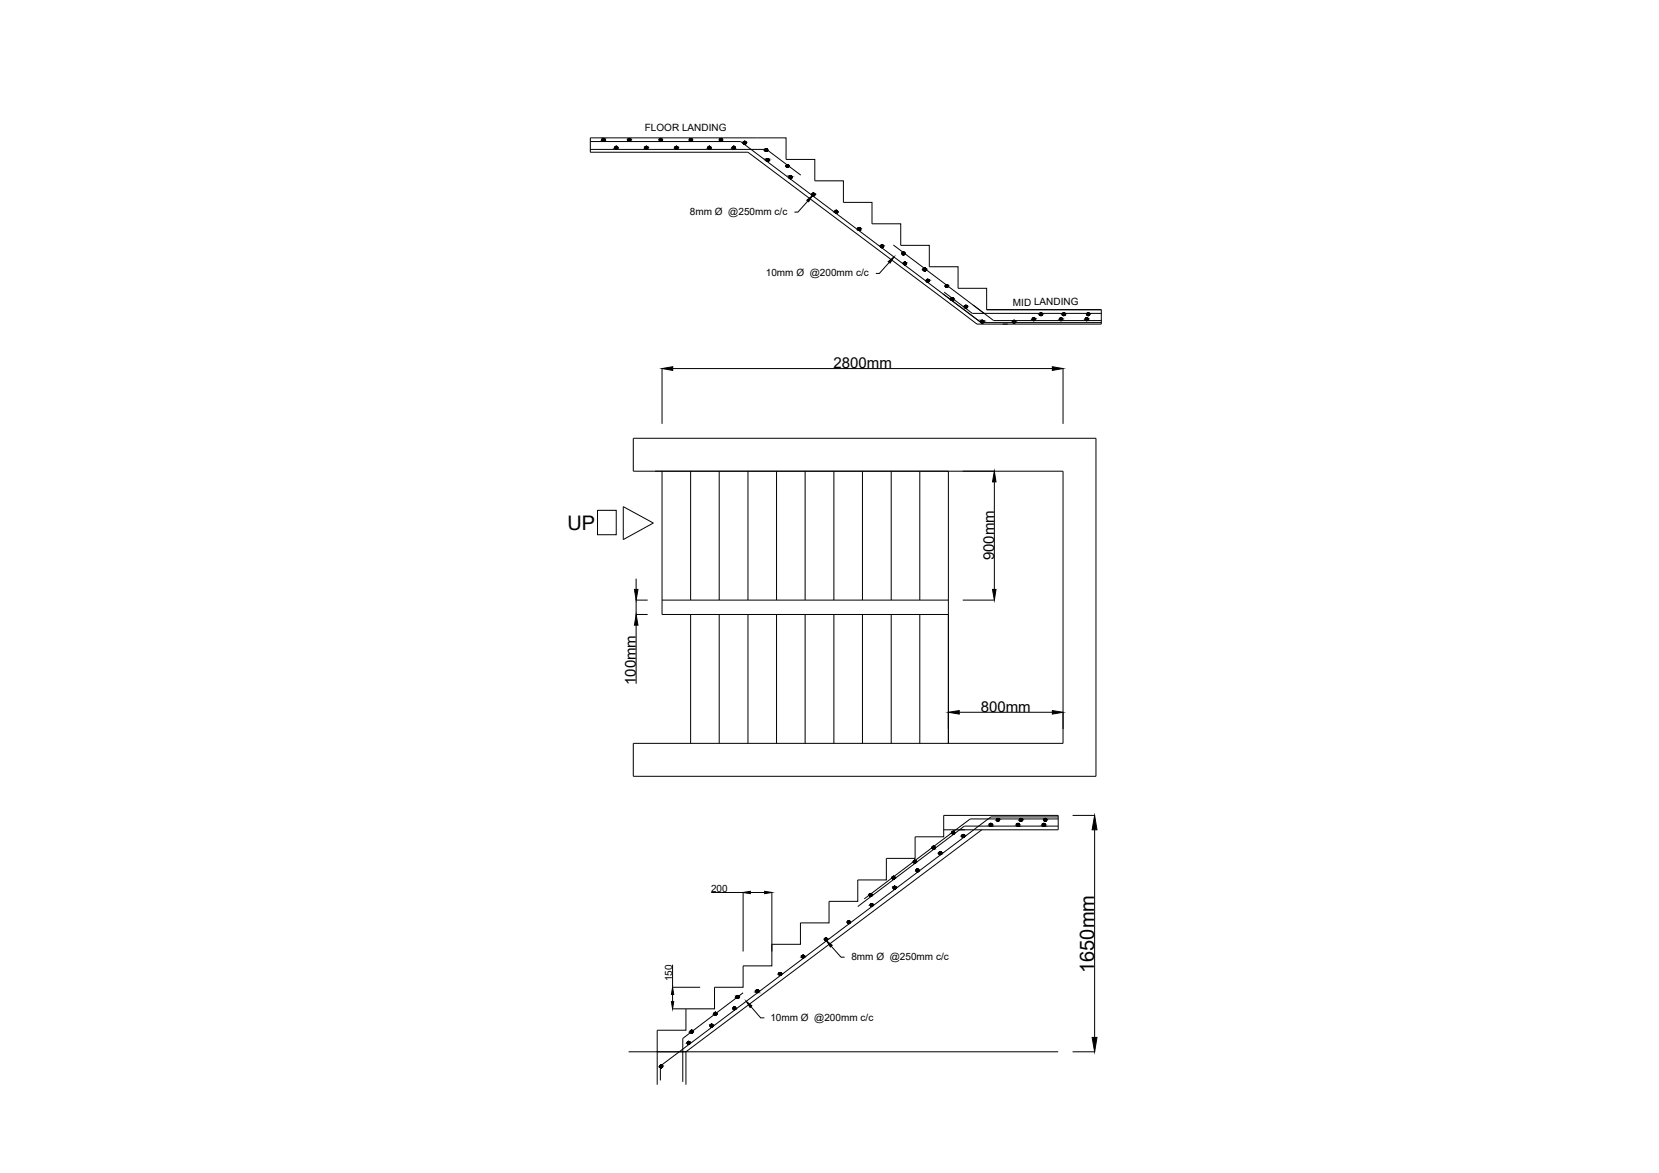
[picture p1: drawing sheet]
<svg xmlns="http://www.w3.org/2000/svg" width="420mm" height="297mm" viewBox="0 0 420 297" stroke-linecap="round" stroke-linejoin="round" font-family="sans-serif">
<defs><g id="words">
<g font-size="5.1">
<text x="143.7" y="134.3">UP</text>
<text x="277.1" y="246.4" transform="rotate(-90 277.1 246.4)">1650mm</text>
</g>
<g font-size="3.8">
<text x="211.1" y="93.2">2800mm</text>
<text x="251.7" y="141.9" transform="rotate(-90 251.7 141.9)">900mm</text>
<text x="161.1" y="173.5" transform="rotate(-90 161.1 173.5)">100mm</text>
<text x="248.4" y="180.3">800mm</text>
</g>
<g font-size="2.5">
<text x="163.3" y="33.1">FLOOR LANDING</text>
<text x="174.7" y="54.4">8mm Ø @250mm c/c</text>
<text x="194" y="70">10mm Ø @200mm c/c</text>
<text x="256.5" y="77.4">MID LANDING</text>
<text x="180.1" y="225.9">200</text>
<text x="215.6" y="243.1">8mm Ø @250mm c/c</text>
<text x="170.3" y="248.4" transform="rotate(-90 170.3 248.4)">150</text>
<text x="195.1" y="258.4">10mm Ø @200mm c/c</text>
</g>
</g></defs>
<!-- layer: 0 -->
<g fill="none" stroke="#000" stroke-width=".25">
<path d="M149.5 34.9h49.6v5.5h7.3v5.4h7.2v5.5h7.2v5.4h7.3v5.4h7.3v5.4h7.2v5.5h7.3v5.4h29v3.7h-31.5l-58-43.5h-39.9zM149.5 35.8h38.1l60.9 45.9h30.4M149.5 37.8h44.6l8.7 6.6M204.6 50.9l-2.5 2.8h-.9M225.2 66.4l-2.5 2.8h-.9M226.3 62l22.9 17.4M239.1 74l7.1 5.4h32.7M246.5 77.2l5.2 4h27.2M167.7 93.3v14M170.4 93.3h96.1M269.2 93.3v14M160.4 111h117.2v85.6h-117.2v-8.4h108.8v-68.9h-108.8z"/>
<path d="M167.7 119.3v36.3h72.5M174.9 119.3v32.7M182.1 119.3v32.7M189.4 119.3v32.7M196.7 119.3v32.7M203.9 119.3v32.7M211.2 119.3v32.7M218.4 119.3v32.7M225.7 119.3v32.7M232.9 119.3v32.7M240.2 119.3v68.9M151.3 129.2h4.8v6.2h-4.8z"/>
<path d="M157.8 128.3l7.7 4.1-7.7 4.2zM251.8 122v27.3M161.1 155.6h2.9M161.1 152h2.9M161.1 146.5v2.8M161.1 152v3.6M161.1 158.3v14.8M167.7 152h72.5M174.9 155.6v32.6M182.1 155.6v32.6M189.4 155.6v32.6M196.7 155.6v32.6"/>
<path d="M203.9 155.6v32.6M211.2 155.6v32.6M218.4 155.6v32.6M225.7 155.6v32.6M232.9 155.6v32.6M243.8 152h8.1M242.9 180.4h23.6M239 210.1h29v-3.6h-29v5.4h-7.2v5.5h-7.3v5.4h-7.3v5.4h-7.2v5.5h-7.3v5.4h-7.2v5.5h-7.3v5.4h-7.2v5.5h-7.3M248.7 210.1l-75 56.2v8.4M268 206.9h-17l-83.8 63v3.7M268 209.2h-23.8l-27 20.4M268 207.4h-22.3l-26.8 20.2"/>
<path d="M271.6 206.5h5.7M277.2 210.1v52.6M180.1 226h8.1M188.2 226v14.9M190 226h3.7M195.5 226v14.9M210.5 239.6l2.5 2.8h.9M170.3 255.5h3.4M170.3 244.3v5.7h7M170.3 251.8v1.8M173.7 255.5v5.4h-7.3v5.4h-7.2M188.2 251.4l-15.3 11.6v11"/>
<path d="M190.2 254.9l2.4 2.9h1M268 266.3h-101.6v8.4M271.6 266.3h5.7"/>
</g>
<g fill="#000" stroke="#000" stroke-width=".25">
<path d="M155.9 37.1h.4zM159.3 35.8h.1zM159.3 35.8h.2zM163.5 37.7h.4zM163.6 37.7l.1 .1zM163.6 37.7h.2zM167.2 35.8h.2zM167.2 35.8h.3zM171 37.2h.6zM171.1 37.7h.4zM171.2 37.7l.2 .1zM171.2 37.7h.2z"/>
<path d="M174.9 35.1h.2zM174.9 35.8h.1zM174.9 35.8h.2zM179.4 37.7h.5zM179.5 37.1h.4zM182.5 35.8h.2zM188.5 36.5h.2zM194.1 40.4h.7zM194.2 40.2h.4zM199.9 44.8h.7zM204.3 50.7l1.5-1.2-1 1.6zM205.9 49.6h.2z"/>
<path d="M211.6 53.3h.4zM217.3 57.8h.6zM217.5 58.3l.1 .1zM217.5 58.3h.2zM223.3 62.7h.1zM223.3 62.7h.2zM224.9 66.2l1.5-1.1-1 1.5zM228.5 64.4h.6zM228.5 64h.6zM229.1 67.1h.2zM229.1 67.1h.1zM233.8 68.4h.8z"/>
<path d="M233.9 68.4h.6zM233.9 68.1h.7zM234 68.5h.4zM234 68.6h.3zM234.1 68.6h.2zM234.6 71h.7zM234.7 71.4h.5zM234.9 71.4h.2zM234.9 71.4h.1zM239.7 72.8h.1zM244.3 77.9h.6zM244.5 78h.2z"/>
<path d="M167.7 93.3l2.7-.4v.9zM248.7 81.1h.2zM256.5 81.4h.7zM256.7 81.8h.2zM266.5 92.9l2.7 .4-2.7 .5zM275.2 80.5h.1zM251.8 119.3l.5 2.7h-.9zM160.7 149.3h.9l-.5 2.7zM161.1 155.6l.5 2.7h-.9zM251.4 149.3h.9l-.5 2.7zM240.2 180.4l2.7-.5v.9zM266.5 179.9l2.7 .5-2.7 .4z"/>
<path d="M236.3 215h.2zM277.2 206.5l.6 3.6h-1.2zM188.2 226l1.8-.3v.6zM193.7 225.7l1.8 .3-1.8 .3zM209.1 238.2h.2zM209.3 238.2l1.5 1.2-.5 .4zM214.9 233.2h.1zM220.4 227h.2zM220.5 228.9h.6zM220.5 229.4h.5zM220.4 227h.1zM226.4 225.1h.3z"/>
<path d="M226.5 225.2h.1zM232 220.5h.7zM232.1 220.7h.5zM170 253.6h.6l-.3 1.9zM170.3 250l.3 1.8h-.6zM179.9 259.6h.6zM181.1 256.4h.2zM185.9 255.7h.2zM186.4 252.7h.7zM186.6 252.2h.4zM189 253.6l1.4 1.1-.4 .4zM191.7 251.3l.2 .1z"/>
<path d="M191.7 250.6h.1zM174.1 264.3h.6zM174.1 263.8h.6zM180 260h.4zM180.1 260.1h.2zM180.1 260.1h.1zM276.6 262.7h1.2l-.6 3.6z"/>
<path d="M152.8 35.8h.1zM152.8 35.8h.1z"/>
<path d="M152.8 35l.1 .1zM152.8 35l.1 .1z"/>
<path d="M152.8 35.1h.2zM152.7 35.1h.3z"/>
<path d="M152.7 35.1h.3zM152.7 35.1h.3z"/>
<path d="M152.7 35.8h.3zM152.7 35.8h.2zM152.8 35.8h.1z"/>
<path d="M152.7 35.1h.3zM152.7 35.1h.3z"/>
<path d="M152.7 35.1h.4zM152.6 35.1h.5z"/>
<path d="M152.6 35.7h.4zM152.6 35.7l.4 .1zM152.7 35.8h.3zM152.7 35.8h.3z"/>
<path d="M152.6 35.1l.5 .1zM152.6 35.1l.5 .1zM152.6 35.2h.5zM152.6 35.2h.5z"/>
<path d="M152.6 35.2h.5zM152.6 35.2h.5z"/>
<path d="M152.6 35.7h.5zM152.6 35.7h.4zM152.6 35.7h.4zM152.6 35.7h.4z"/>
<path d="M152.6 35.2h.5zM152.6 35.2h.5z"/>
<path d="M152.6 35.2h.6zM152.5 35.2h.7z"/>
<path d="M152.6 35.6h.5zM152.6 35.6l.5 .1zM152.6 35.7h.5zM152.6 35.7h.5z"/>
<path d="M152.5 35.2l.7 .1zM152.5 35.2l.7 .1z"/>
<path d="M152.5 35.3h.7zM152.5 35.3h.7z"/>
<path d="M152.5 35.3l.7 .1zM152.5 35.3l.7 .1zM152.5 35.4h.7zM152.5 35.4h.7z"/>
<path d="M152.5 35.4h.7zM152.5 35.4h.7z"/>
<path d="M152.5 35.4l.7 .1zM152.5 35.4l.7 .1z"/>
<path d="M152.5 35.5h.7zM152.5 35.5h.7zM152.5 35.5h.7zM152.5 35.5h.7z"/>
<path d="M152.5 35.5l.7 .1zM152.5 35.5l.7 .1zM152.5 35.6h.7zM152.5 35.6h.7z"/>
<path d="M152.5 35.6h.7zM152.5 35.6h.6zM152.6 35.6h.5zM152.6 35.6h.5z"/>
<path d="M156 37.8h.2zM156 37.8h.2z"/>
<path d="M156 37.1h.2zM156 37.1h.2z"/>
<path d="M156 37.1h.2zM155.9 37.1h.3z"/>
<path d="M155.9 37.7h.3zM155.9 37.7l.3 .1zM156 37.8h.2z"/>
<path d="M155.9 37.1h.3zM155.9 37.1h.3z"/>
<path d="M155.9 37.1h.4zM155.9 37.1h.4zM155.9 37.1h.4z"/>
<path d="M155.9 37.1l.4 .1zM155.9 37.1l.4 .1z"/>
<path d="M155.9 37.7h.4zM155.9 37.7h.3zM155.9 37.7h.3zM155.9 37.7h.3z"/>
<path d="M155.9 37.2h.5zM155.8 37.2h.6z"/>
<path d="M155.9 37.7h.4zM155.9 37.7h.4zM155.9 37.7h.4zM155.9 37.7h.4z"/>
<path d="M155.8 37.2h.6zM155.8 37.2h.6z"/>
<path d="M155.8 37.2h.6zM155.8 37.2h.6zM155.8 37.2h.6zM155.8 37.2h.6z"/>
<path d="M155.8 37.6h.6zM155.8 37.6l.5 .1zM155.9 37.7h.4zM155.9 37.7h.4z"/>
<path d="M155.8 37.2l.6 .1zM155.8 37.2l.6 .1z"/>
<path d="M155.7 37.3h.7zM155.7 37.3h.7z"/>
<path d="M155.8 37.6h.6zM155.8 37.6h.6zM155.8 37.6h.6zM155.8 37.6h.6z"/>
<path d="M155.7 37.3l.7 .1zM155.7 37.3l.7 .1zM155.7 37.4h.7zM155.7 37.4h.7z"/>
<path d="M155.7 37.4l.7 .1zM155.7 37.4l.7 .1zM155.7 37.5h.7zM155.7 37.5h.7z"/>
<path d="M155.7 37.5h.7zM155.7 37.5h.7zM155.7 37.5h.7zM155.7 37.5h.7z"/>
<path d="M155.7 37.5h.7zM155.7 37.5l.7 .1zM155.8 37.6h.6zM155.8 37.6h.6z"/>
<path d="M159.3 35.1h.2zM159.3 35.1h.2zM159.3 35.1h.2z"/>
<path d="M159.3 35.1h.2zM159.2 35.1h.3zM159.2 35.1h.3zM159.2 35.1h.3z"/>
<path d="M159.2 35.1h.4zM159.2 35.1h.4zM159.2 35.1h.4zM159.2 35.1h.4z"/>
<path d="M159.2 35.8h.3zM159.2 35.8h.3z"/>
<path d="M159.2 35.7l.3 .1zM159.2 35.7l.3 .1z"/>
<path d="M159.2 35.8h.3zM159.2 35.8h.3z"/>
<path d="M159.2 35.1l.4 .1zM159.1 35.2h.5zM159.1 35.2h.5zM159.1 35.2h.5z"/>
<path d="M159.2 35.7h.4zM159.2 35.7h.3z"/>
<path d="M159.1 35.2h.6zM159.1 35.2h.6zM159.1 35.2h.6zM159.1 35.2h.6z"/>
<path d="M159.1 35.7h.5zM159.1 35.7h.5z"/>
<path d="M159.1 35.2h.6zM159 35.2h.7zM159 35.2h.7zM159 35.2h.7z"/>
<path d="M159.1 35.6h.6zM159.1 35.6h.6z"/>
<path d="M159.1 35.6h.6zM159.1 35.6l.5 .1zM159.1 35.7h.5zM159.1 35.7h.5z"/>
<path d="M159 35.2l.7 .1zM159 35.2l.7 .1zM159 35.3h.7zM159 35.3h.7z"/>
<path d="M159 35.3l.8 .1zM159 35.3l.8 .1zM159 35.4h.8zM159 35.4h.8z"/>
<path d="M159 35.5h.7zM159 35.5h.7z"/>
<path d="M159 35.5l.7 .1zM159 35.5l.7 .1z"/>
<path d="M159 35.6h.7zM159 35.6h.7z"/>
<path d="M159 35.4l.8 .1zM159 35.4l.8 .1zM159 35.5h.8zM159 35.5h.8z"/>
<path d="M159 35.5h.8zM159 35.5h.7z"/>
<path d="M163.6 37.1h.2zM163.6 37.1h.2zM163.6 37.1h.2z"/>
<path d="M163.6 37.1h.2zM163.6 37.1h.2zM163.6 37.1h.2zM163.6 37.1h.2z"/>
<path d="M163.6 37.7h.2zM163.6 37.7h.2z"/>
<path d="M163.6 37.1h.3zM163.6 37.1h.3zM163.5 37.1h.4zM163.5 37.1h.4z"/>
<path d="M163.6 37.7h.3zM163.6 37.7h.2z"/>
<path d="M163.5 37.1l.4 .1zM163.4 37.2h.5zM163.4 37.2h.5zM163.4 37.2h.5z"/>
<path d="M163.5 37.7h.4zM163.5 37.7h.4z"/>
<path d="M163.4 37.2h.6zM163.4 37.2h.6zM163.4 37.2h.6zM163.4 37.2h.6z"/>
<path d="M163.5 37.7h.4zM163.5 37.7h.4zM163.5 37.7h.4z"/>
<path d="M163.4 37.2h.6zM163.4 37.2h.6zM163.4 37.2h.6zM163.4 37.2h.6z"/>
<path d="M163.4 37.6l.6 .1zM163.4 37.6l.6 .1z"/>
<path d="M163.4 37.7h.6zM163.4 37.7h.5z"/>
<path d="M163.4 37.2l.6 .1zM163.4 37.2l.6 .1z"/>
<path d="M163.4 37.5h.6zM163.4 37.5h.6z"/>
<path d="M163.4 37.5l.6 .1zM163.4 37.5l.6 .1zM163.4 37.6h.6zM163.4 37.6h.6z"/>
<path d="M163.4 37.6h.6zM163.4 37.6h.6z"/>
<path d="M163.4 37.3h.7zM163.4 37.3h.7z"/>
<path d="M163.4 37.3l.7 .1zM163.4 37.3l.7 .1z"/>
<path d="M163.4 37.4h.7zM163.4 37.4h.7z"/>
<path d="M163.4 37.4l.7 .1zM163.4 37.4l.7 .1zM163.4 37.5h.7zM163.4 37.5h.7z"/>
<path d="M163.4 37.5h.7zM163.4 37.5h.6z"/>
<path d="M167.3 35.1h.1zM167.3 35.1h.1zM167.3 35.1h.1z"/>
<path d="M167.3 35.1h.2zM167.2 35.1h.3zM167.2 35.1h.3zM167.2 35.1h.3z"/>
<path d="M167.2 35.1h.3zM167.2 35.1h.3zM167.2 35.1h.3zM167.2 35.1h.3z"/>
<path d="M167.2 35.8h.3zM167.2 35.8h.3zM167.2 35.8h.3zM167.2 35.8h.3z"/>
<path d="M167.2 35.1l.4 .1zM167.1 35.2h.5zM167.1 35.2h.5zM167.1 35.2h.5z"/>
<path d="M167.2 35.7h.3zM167.2 35.7l.3 .1z"/>
<path d="M167.1 35.2h.5zM167.1 35.2h.5zM167.1 35.2h.5zM167.1 35.2h.5z"/>
<path d="M167.1 35.7h.5zM167.1 35.7h.5z"/>
<path d="M167.1 35.7h.5zM167.1 35.7h.4z"/>
<path d="M167.1 35.2h.6zM167.1 35.2h.6zM167 35.2h.7zM167 35.2h.7z"/>
<path d="M167.1 35.6l.5 .1zM167.1 35.6l.5 .1z"/>
<path d="M167.1 35.7h.5zM167.1 35.7h.5z"/>
<path d="M167 35.2l.7 .1zM167 35.2l.7 .1zM167 35.3h.7zM167 35.3h.7z"/>
<path d="M167 35.6h.7zM167 35.6h.6z"/>
<path d="M167 35.3l.7 .1zM167 35.3l.7 .1zM167 35.4h.7zM167 35.4h.7z"/>
<path d="M167 35.4l.7 .1zM167 35.4l.7 .1zM167 35.5h.7zM167 35.5h.7z"/>
<path d="M167 35.5h.7zM167 35.5h.7z"/>
<path d="M167 35.5h.7zM167 35.5h.7z"/>
<path d="M167 35.5h.7zM167 35.5l.7 .1zM167 35.6h.7zM167 35.6h.7z"/>
<path d="M171.3 37.1h.1zM171.3 37.1h.1zM171.3 37.1h.1z"/>
<path d="M171.3 37.1h.1zM171.2 37.1h.2zM171.2 37.1h.2zM171.2 37.1h.2z"/>
<path d="M171.2 37.1h.3zM171.2 37.1h.3zM171.1 37.1h.4zM171.1 37.1h.4z"/>
<path d="M171.2 37.7h.2zM171.2 37.7h.2z"/>
<path d="M171.1 37.7h.4zM171.1 37.7h.3z"/>
<path d="M171.1 37.1l.5 .1zM171.1 37.2h.5zM171.1 37.2h.5zM171.1 37.2h.5z"/>
<path d="M171.1 37.7h.4zM171.1 37.7h.4z"/>
<path d="M171.1 37.2h.5zM171.1 37.2h.5zM171 37.2h.6zM171 37.2h.6z"/>
<path d="M171.1 37.7h.5zM171.1 37.7h.4zM171.1 37.7h.4z"/>
<path d="M171 37.2h.6zM171 37.2h.6zM171 37.2h.6z"/>
<path d="M171 37.6l.6 .1zM171 37.6l.6 .1z"/>
<path d="M171.1 37.7h.5zM171.1 37.7h.5z"/>
<path d="M171 37.2l.6 .1zM171 37.2l.6 .1zM171 37.3h.6zM171 37.3h.6z"/>
<path d="M171 37.3l.7 .1zM171 37.3l.7 .1z"/>
<path d="M171 37.5h.6zM171 37.5h.6z"/>
<path d="M171 37.5l.6 .1zM171 37.5l.6 .1zM171 37.6h.6zM171 37.6h.6z"/>
<path d="M171 37.6h.6zM171 37.6h.6z"/>
<path d="M171 37.4h.7zM171 37.4h.7z"/>
<path d="M171 37.4l.7 .1zM171 37.4l.7 .1zM171 37.5h.7zM171 37.5h.7z"/>
<path d="M171 37.5h.7zM171 37.5h.6z"/>
<path d="M174.9 35.1h.1zM174.9 35.1h.1zM174.9 35.1h.1z"/>
<path d="M174.9 35.1h.2zM174.9 35.1h.2zM174.8 35.1h.3z"/>
<path d="M174.8 35.1h.4zM174.8 35.1h.4zM174.8 35.1h.4zM174.8 35.1h.4z"/>
<path d="M174.8 35.8h.3zM174.8 35.8h.3zM174.9 35.8h.2zM174.9 35.8h.2z"/>
<path d="M174.8 35.1l.4 .1zM174.7 35.2h.5zM174.7 35.2h.5zM174.7 35.2h.5z"/>
<path d="M174.8 35.7h.4zM174.8 35.7l.3 .1z"/>
<path d="M174.7 35.2h.5zM174.7 35.2h.5zM174.7 35.2h.5zM174.7 35.2h.5z"/>
<path d="M174.7 35.7h.5zM174.7 35.7h.5z"/>
<path d="M174.7 35.7h.5zM174.7 35.7h.5z"/>
<path d="M174.7 35.2h.6zM174.7 35.2h.6zM174.7 35.2h.6zM174.7 35.2h.6z"/>
<path d="M174.7 35.6l.5 .1zM174.7 35.6l.5 .1z"/>
<path d="M174.7 35.7h.5zM174.7 35.7h.5z"/>
<path d="M174.7 35.2l.6 .1zM174.7 35.2l.6 .1zM174.6 35.3h.7zM174.6 35.3h.7z"/>
<path d="M174.7 35.6h.6zM174.7 35.6h.5z"/>
<path d="M174.6 35.3l.7 .1zM174.6 35.3l.7 .1zM174.6 35.4h.7zM174.6 35.4h.7z"/>
<path d="M174.6 35.4l.7 .1zM174.6 35.4l.7 .1zM174.6 35.5h.7zM174.6 35.5h.7z"/>
<path d="M174.6 35.5h.7zM174.6 35.5h.7z"/>
<path d="M174.6 35.5h.7zM174.6 35.5h.7z"/>
<path d="M174.6 35.5h.7zM174.6 35.5l.7 .1zM174.7 35.6h.6zM174.7 35.6h.6z"/>
<path d="M179.6 37.8h.1zM179.6 37.8h.1z"/>
<path d="M179.6 37.1h.1zM179.6 37.1h.1z"/>
<path d="M179.6 37.1h.2zM179.5 37.1h.3z"/>
<path d="M179.5 37.7h.3zM179.5 37.7l.2 .1zM179.6 37.8h.1z"/>
<path d="M179.5 37.1h.3zM179.5 37.1h.3z"/>
<path d="M179.5 37.1h.4zM179.5 37.1h.4zM179.4 37.1h.5z"/>
<path d="M179.4 37.1l.5 .1zM179.4 37.1l.5 .1z"/>
<path d="M179.5 37.7h.4zM179.5 37.7h.3zM179.5 37.7h.3zM179.5 37.7h.3z"/>
<path d="M179.4 37.2h.5zM179.4 37.2h.5z"/>
<path d="M179.4 37.7h.5zM179.4 37.7h.5zM179.5 37.7h.4zM179.5 37.7h.4z"/>
<path d="M179.4 37.2h.5zM179.4 37.2h.5z"/>
<path d="M179.4 37.2h.6zM179.4 37.2h.6zM179.4 37.2h.6zM179.4 37.2h.6z"/>
<path d="M179.4 37.6h.5zM179.4 37.6l.5 .1zM179.4 37.7h.5z"/>
<path d="M179.4 37.2l.6 .1zM179.4 37.2l.6 .1z"/>
<path d="M179.3 37.3h.7zM179.3 37.3h.7z"/>
<path d="M179.3 37.3l.7 .1zM179.3 37.3l.7 .1zM179.3 37.4h.7zM179.3 37.4h.7z"/>
<path d="M179.3 37.5h.7zM179.3 37.5h.7z"/>
<path d="M179.3 37.5l.7 .1zM179.3 37.5l.7 .1zM179.4 37.6h.6zM179.4 37.6h.6z"/>
<path d="M179.4 37.6h.6zM179.4 37.6h.5zM179.4 37.6h.5zM179.4 37.6h.5z"/>
<path d="M179.3 37.4l.7 .1zM179.3 37.4l.7 .1zM179.3 37.5h.7zM179.3 37.5h.7z"/>
<path d="M179.3 37.5h.7zM179.3 37.5h.7z"/>
<path d="M182.5 35.1h.2zM182.5 35.1h.2zM182.5 35.1h.2z"/>
<path d="M182.5 35.1h.2zM182.4 35.1h.3zM182.4 35.1h.3zM182.4 35.1h.3z"/>
<path d="M182.4 35.1h.4zM182.4 35.1h.4zM182.4 35.1h.4zM182.4 35.1h.4z"/>
<path d="M182.4 35.8h.3zM182.4 35.8h.3zM182.5 35.8h.2zM182.5 35.8h.2z"/>
<path d="M182.4 35.1l.4 .1zM182.4 35.2h.4zM182.4 35.2h.4zM182.4 35.2h.4z"/>
<path d="M182.4 35.7h.4zM182.4 35.7l.3 .1z"/>
<path d="M182.4 35.2h.5zM182.4 35.2h.5zM182.3 35.2h.6zM182.3 35.2h.6z"/>
<path d="M182.4 35.7h.4zM182.4 35.7h.4z"/>
<path d="M182.4 35.7h.4zM182.4 35.7h.4z"/>
<path d="M182.3 35.2h.6zM182.3 35.2h.6zM182.3 35.2h.6zM182.3 35.2h.6z"/>
<path d="M182.3 35.6l.6 .1zM182.3 35.6l.6 .1z"/>
<path d="M182.3 35.7h.6zM182.3 35.7h.5z"/>
<path d="M182.3 35.2l.7 .1zM182.3 35.2l.7 .1zM182.2 35.3h.8zM182.2 35.3h.8z"/>
<path d="M182.3 35.6h.6zM182.3 35.6h.6z"/>
<path d="M182.2 35.3l.8 .1zM182.2 35.3l.8 .1zM182.2 35.4h.8zM182.2 35.4h.8z"/>
<path d="M182.2 35.4l.8 .1zM182.2 35.4l.8 .1zM182.2 35.5h.8zM182.2 35.5h.8z"/>
<path d="M182.2 35.5h.8zM182.2 35.5h.8z"/>
<path d="M182.2 35.5h.8zM182.2 35.5h.8z"/>
<path d="M182.2 35.5h.8zM182.2 35.5l.7 .1zM182.3 35.6h.6zM182.3 35.6h.6z"/>
<path d="M185.8 37.1h.1zM185.7 37.1h.2z"/>
<path d="M185.7 37.1h.3zM185.7 37.1h.3z"/>
<path d="M185.7 37.8h.2zM185.7 37.8h.2zM185.7 37.8h.2z"/>
<path d="M185.7 37.1h.3zM185.7 37.1h.3z"/>
<path d="M185.7 37.7h.3zM185.7 37.7l.2 .1z"/>
<path d="M185.7 37.1h.3zM185.7 37.1h.3z"/>
<path d="M185.7 37.1h.3zM185.6 37.1h.4z"/>
<path d="M185.6 37.7h.4zM185.6 37.7h.4zM185.7 37.7h.3zM185.7 37.7h.3z"/>
<path d="M185.6 37.1l.5 .1zM185.6 37.1l.5 .1zM185.6 37.2h.5zM185.6 37.2h.5z"/>
<path d="M185.6 37.2h.5zM185.5 37.2h.6z"/>
<path d="M185.6 37.7h.5zM185.6 37.7h.4zM185.6 37.7h.4zM185.6 37.7h.4z"/>
<path d="M185.5 37.2h.6zM185.5 37.2h.6z"/>
<path d="M185.5 37.2h.7zM185.5 37.2h.7z"/>
<path d="M185.5 37.6h.6zM185.5 37.6l.6 .1zM185.6 37.7h.5zM185.6 37.7h.5z"/>
<path d="M185.5 37.2l.7 .1zM185.5 37.2l.7 .1z"/>
<path d="M185.5 37.3h.7zM185.5 37.3h.7z"/>
<path d="M185.5 37.3l.7 .1zM185.5 37.3l.7 .1zM185.4 37.4h.8zM185.4 37.4h.8z"/>
<path d="M185.4 37.4l.8 .1zM185.4 37.4l.8 .1z"/>
<path d="M185.4 37.5h.8zM185.4 37.5h.8z"/>
<path d="M185.4 37.5h.8zM185.4 37.5h.8zM185.5 37.5h.7zM185.5 37.5h.7z"/>
<path d="M185.5 37.5l.7 .1zM185.5 37.5l.7 .1zM185.5 37.6h.7zM185.5 37.6h.7z"/>
<path d="M185.5 37.6h.7zM185.5 37.6h.6zM185.5 37.6h.6zM185.5 37.6h.6z"/>
<path d="M188.5 35.8h.2zM188.5 35.8h.2zM188.5 35.8h.2z"/>
<path d="M188.5 35.8h.3zM188.5 35.8h.3zM188.5 35.8h.3zM188.5 35.8h.3z"/>
<path d="M188.5 35.8h.3zM188.4 35.8h.4zM188.4 35.8h.4zM188.4 35.8h.4z"/>
<path d="M188.5 36.5h.3zM188.5 36.5h.3z"/>
<path d="M188.5 36.5h.3zM188.5 36.5h.3z"/>
<path d="M188.5 36.5h.3zM188.5 36.5h.2z"/>
<path d="M188.4 35.8l.5 .1zM188.4 35.8l.5 .1zM188.4 35.9h.5zM188.4 35.9h.5z"/>
<path d="M188.4 36.4h.4zM188.4 36.4l.4 .1z"/>
<path d="M188.4 35.9h.5zM188.4 35.9h.5zM188.3 35.9h.6zM188.3 35.9h.6z"/>
<path d="M188.3 36.4h.6zM188.3 36.4h.6z"/>
<path d="M188.3 36.4h.6zM188.3 36.4h.6z"/>
<path d="M188.4 36.4h.5zM188.4 36.4h.4z"/>
<path d="M188.3 35.9l.6 .1zM188.3 35.9l.6 .1z"/>
<path d="M188.3 36.4h.6zM188.3 36.4h.6z"/>
<path d="M188.3 36h.7zM188.3 36h.7z"/>
<path d="M188.3 36l.7 .1zM188.3 36l.7 .1zM188.3 36.1h.7zM188.3 36.1h.7z"/>
<path d="M188.3 36.1h.7zM188.3 36.1h.7zM188.2 36.1h.8zM188.2 36.1h.8z"/>
<path d="M188.2 36.1l.8 .1zM188.2 36.1l.8 .1z"/>
<path d="M188.2 36.2h.8zM188.2 36.2h.8z"/>
<path d="M188.2 36.2l.8 .1zM188.2 36.2l.8 .1zM188.3 36.3h.7zM188.3 36.3h.7z"/>
<path d="M188.3 36.3h.7zM188.3 36.3h.7z"/>
<path d="M188.3 36.3h.7zM188.3 36.3l.6 .1z"/>
<path d="M194 38.3h.1zM194 38.3h.1z"/>
<path d="M194 37.6h.1zM194 37.6h.1z"/>
<path d="M194 37.6l.2 .1zM194 37.6l.2 .1z"/>
<path d="M193.9 38.3h.3zM193.9 38.3h.2zM194 38.3h.1z"/>
<path d="M193.9 37.7h.3zM193.9 37.7h.3z"/>
<path d="M193.9 37.7h.3zM193.9 37.7h.3z"/>
<path d="M193.9 37.7h.4zM193.9 37.7h.4z"/>
<path d="M193.8 37.7h.5zM193.8 37.7h.5z"/>
<path d="M193.9 38.3h.4zM193.9 38.3h.3zM193.9 38.3h.3zM193.9 38.3h.3z"/>
<path d="M193.8 37.7h.5zM193.8 37.7h.5z"/>
<path d="M193.8 38.3h.5zM193.8 38.3h.5zM193.9 38.3h.4zM193.9 38.3h.4z"/>
<path d="M193.8 37.7l.5 .1zM193.8 37.7l.5 .1z"/>
<path d="M193.7 38.2h.6zM193.7 38.2l.6 .1zM193.8 38.3h.5zM193.8 38.3h.5z"/>
<path d="M193.7 37.8h.7zM193.7 37.8h.7z"/>
<path d="M193.7 37.8h.7zM193.7 37.8h.7z"/>
<path d="M193.7 37.8l.7 .1zM193.7 37.8l.7 .1zM193.7 37.9h.7zM193.7 37.9h.7z"/>
<path d="M193.7 37.9l.7 .1zM193.7 37.9l.7 .1zM193.7 38h.7zM193.7 38h.7z"/>
<path d="M193.7 38.1h.7zM193.7 38.1h.7z"/>
<path d="M193.7 38.1l.7 .1zM193.7 38.1l.7 .1z"/>
<path d="M193.7 38.2h.7zM193.7 38.2h.6zM193.7 38.2h.6zM193.7 38.2h.6z"/>
<path d="M193.7 38h.7zM193.7 38h.7z"/>
<path d="M193.7 38h.7zM193.7 38h.7z"/>
<path d="M193.7 38h.7zM193.7 38l.7 .1zM193.7 38.1h.7zM193.7 38.1h.7z"/>
<path d="M194.3 40.9h.2zM194.3 40.9h.2z"/>
<path d="M194.4 40.2h.1zM194.3 40.2h.2z"/>
<path d="M194.3 40.2h.2zM194.3 40.2h.2z"/>
<path d="M194.3 40.2h.2zM194.3 40.2h.2z"/>
<path d="M194.3 40.2h.3zM194.2 40.2h.4z"/>
<path d="M194.3 40.9h.2zM194.3 40.9h.2zM194.3 40.9h.2z"/>
<path d="M194.2 40.2h.4zM194.2 40.2h.4zM194.2 40.2h.4z"/>
<path d="M194.2 40.8h.4zM194.2 40.8l.3 .1zM194.3 40.9h.2zM194.3 40.9h.2z"/>
<path d="M194.2 40.2l.5 .1zM194.2 40.2l.5 .1zM194.1 40.3h.6zM194.1 40.3h.6z"/>
<path d="M194.2 40.8h.4zM194.2 40.8h.4zM194.2 40.8h.4zM194.2 40.8h.4z"/>
<path d="M194.1 40.3h.6zM194.1 40.3h.6z"/>
<path d="M194.1 40.3l.6 .1zM194.1 40.3l.6 .1z"/>
<path d="M194.1 40.4h.7zM194.1 40.4h.7zM194 40.4h.8z"/>
<path d="M194.1 40.7l.6 .1zM194.1 40.7l.6 .1zM194.1 40.8h.6zM194.1 40.8h.6z"/>
<path d="M194.1 40.8h.6zM194.1 40.8h.5zM194.2 40.8h.4zM194.2 40.8h.4z"/>
<path d="M194 40.4l.8 .1zM194 40.4l.8 .1z"/>
<path d="M194 40.5h.8zM194 40.5h.8z"/>
<path d="M194 40.5h.8zM194 40.5h.8zM194 40.5h.8zM194 40.5h.8z"/>
<path d="M194 40.5l.8 .1zM194 40.5l.8 .1zM194 40.6h.8zM194 40.6h.8z"/>
<path d="M194 40.6h.8zM194 40.6l.7 .1zM194.1 40.7h.6zM194.1 40.7h.6z"/>
<path d="M199.4 42.4h.1zM199.4 42.4h.1z"/>
<path d="M199.4 41.7h.1zM199.3 41.7h.2z"/>
<path d="M199.3 41.7h.2zM199.3 41.7h.2z"/>
<path d="M199.3 41.7h.3zM199.3 41.7h.3z"/>
<path d="M199.3 42.4h.2zM199.3 42.4h.2zM199.4 42.4h.1z"/>
<path d="M199.3 41.7h.3zM199.2 41.7h.4z"/>
<path d="M199.2 41.7l.5 .1zM199.2 41.8h.5zM199.2 41.8h.5zM199.2 41.8h.5z"/>
<path d="M199.2 42.4h.4zM199.2 42.4h.3zM199.3 42.4h.2zM199.3 42.4h.2z"/>
<path d="M199.2 41.8h.5zM199.2 41.8h.5zM199.2 41.8h.5zM199.2 41.8h.5z"/>
<path d="M199.2 42.3h.5zM199.2 42.3l.4 .1zM199.2 42.4h.4zM199.2 42.4h.4z"/>
<path d="M199.2 41.8l.6 .1zM199.2 41.8l.6 .1z"/>
<path d="M199.2 42.3h.5zM199.2 42.3h.5zM199.2 42.3h.5zM199.2 42.3h.5z"/>
<path d="M199.1 41.9h.7zM199.1 41.9h.7z"/>
<path d="M199.1 41.9h.7zM199.1 41.9h.7z"/>
<path d="M199.1 42.2h.7zM199.1 42.2l.6 .1zM199.2 42.3h.5zM199.2 42.3h.5z"/>
<path d="M199.1 41.9h.7zM199.1 41.9h.7z"/>
<path d="M199.1 41.9l.7 .1zM199.1 41.9l.7 .1z"/>
<path d="M199.1 42h.7zM199.1 42h.7z"/>
<path d="M199.1 42l.7 .1zM199.1 42l.7 .1zM199.1 42.1h.7zM199.1 42.1h.7z"/>
<path d="M199.1 42.1h.7zM199.1 42.1h.7zM199.1 42.1h.7zM199.1 42.1h.7z"/>
<path d="M199.1 42.1h.7zM199.1 42.1l.7 .1zM199.1 42.2h.7zM199.1 42.2h.7z"/>
<path d="M200.1 45.2h.2zM200.1 45.2h.2z"/>
<path d="M200.1 44.5h.2zM200.1 44.5h.2z"/>
<path d="M200.1 44.5l.2 .1zM200.1 44.5l.2 .1z"/>
<path d="M200.1 44.6h.2zM200.1 44.6h.2z"/>
<path d="M200.1 44.6h.3zM200 44.6h.4z"/>
<path d="M200.1 45.2h.2zM200.1 45.2h.2zM200.1 45.2h.2z"/>
<path d="M200 44.6h.4zM200 44.6h.4zM200 44.6h.4zM200 44.6h.4z"/>
<path d="M200 45.2h.4zM200 45.2h.3zM200.1 45.2h.2zM200.1 45.2h.2z"/>
<path d="M200 44.6h.5zM200 44.6h.5z"/>
<path d="M200 45.2h.4zM200 45.2h.4zM200 45.2h.4zM200 45.2h.4z"/>
<path d="M199.9 44.6l.6 .1zM199.9 44.6l.6 .1z"/>
<path d="M199.9 44.7h.6zM199.9 44.7h.6z"/>
<path d="M199.9 45.1h.6zM199.9 45.1l.5 .1zM200 45.2h.4zM200 45.2h.4z"/>
<path d="M199.9 44.7h.6zM199.9 44.7h.6z"/>
<path d="M199.9 44.7l.7 .1zM199.9 44.7l.7 .1zM199.8 44.8h.8z"/>
<path d="M199.9 45l.6 .1zM199.9 45l.6 .1z"/>
<path d="M199.9 45.1h.6zM199.9 45.1h.6zM199.9 45.1h.6zM199.9 45.1h.6z"/>
<path d="M199.8 44.8l.8 .1zM199.8 44.8l.8 .1zM199.8 44.9h.8zM199.8 44.9h.8z"/>
<path d="M199.8 44.9h.8zM199.8 44.9h.8z"/>
<path d="M199.8 44.9h.8zM199.8 44.9h.8z"/>
<path d="M199.8 44.9l.8 .1zM199.8 44.9l.8 .1zM199.8 45h.8zM199.8 45h.8z"/>
<path d="M199.8 45h.8zM199.8 45h.7z"/>
<path d="M205.9 49.6h.2zM205.9 49.6h.2zM205.9 49.6h.2z"/>
<path d="M205.9 48.9h.2zM205.9 48.9h.2zM205.9 48.9h.2z"/>
<path d="M205.9 48.9h.2zM205.9 48.9h.2zM205.9 48.9h.2zM205.9 48.9h.2z"/>
<path d="M205.9 48.9l.3 .1zM205.9 48.9l.3 .1zM205.8 49h.4zM205.8 49h.4z"/>
<path d="M205.9 49.6h.2zM205.9 49.6h.2z"/>
<path d="M205.8 49h.4zM205.8 49h.4zM205.8 49h.4zM205.8 49h.4z"/>
<path d="M205.8 49.6h.4zM205.8 49.6h.3z"/>
<path d="M205.8 49l.5 .1zM205.7 49.1h.6zM205.7 49.1h.6zM205.7 49.1h.6z"/>
<path d="M205.8 49.5l.4 .1zM205.8 49.5l.4 .1z"/>
<path d="M205.8 49.6h.4zM205.8 49.6h.4z"/>
<path d="M205.7 49.1h.6zM205.7 49.1h.6zM205.7 49.1h.6zM205.7 49.1h.6z"/>
<path d="M205.7 49.5h.6zM205.7 49.5h.6z"/>
<path d="M205.7 49.5h.6zM205.7 49.5h.5z"/>
<path d="M205.7 49.1l.7 .1zM205.7 49.1l.7 .1zM205.6 49.2h.8zM205.6 49.2h.8z"/>
<path d="M205.6 49.4h.7zM205.6 49.4h.7zM205.7 49.4h.6zM205.7 49.4h.6z"/>
<path d="M205.7 49.4h.6zM205.7 49.4l.6 .1z"/>
<path d="M205.6 49.2h.8zM205.6 49.2h.8zM205.6 49.2h.8zM205.6 49.2h.8z"/>
<path d="M205.6 49.2l.8 .1zM205.6 49.2l.8 .1zM205.6 49.3h.8zM205.6 49.3h.8z"/>
<path d="M205.6 49.3h.8zM205.6 49.3h.8z"/>
<path d="M205.6 49.3h.8zM205.6 49.3l.7 .1z"/>
<path d="M211.7 54h.2zM211.7 54h.2z"/>
<path d="M211.7 53.3h.2zM211.7 53.3h.2z"/>
<path d="M211.7 53.3h.2zM211.7 53.3h.2z"/>
<path d="M211.7 54h.2zM211.7 54h.2zM211.7 54h.2z"/>
<path d="M211.7 53.3h.2zM211.7 53.3h.2z"/>
<path d="M211.7 53.3h.3zM211.7 53.3h.3zM211.6 53.3h.4z"/>
<path d="M211.6 53.3l.4 .1zM211.6 53.3l.4 .1z"/>
<path d="M211.6 53.9h.4zM211.6 53.9l.3 .1zM211.7 54h.2zM211.7 54h.2z"/>
<path d="M211.6 53.4h.5zM211.5 53.4h.6z"/>
<path d="M211.6 53.9h.4zM211.6 53.9h.4zM211.6 53.9h.4zM211.6 53.9h.4z"/>
<path d="M211.5 53.4h.6zM211.5 53.4h.6z"/>
<path d="M211.5 53.4l.6 .1zM211.5 53.4l.6 .1zM211.5 53.5h.6zM211.5 53.5h.6z"/>
<path d="M211.5 53.8h.6zM211.5 53.8l.5 .1zM211.6 53.9h.4zM211.6 53.9h.4z"/>
<path d="M211.5 53.5h.6zM211.4 53.5h.7z"/>
<path d="M211.4 53.5h.8zM211.4 53.5h.8z"/>
<path d="M211.5 53.8h.6zM211.5 53.8h.6zM211.5 53.8h.6zM211.5 53.8h.6z"/>
<path d="M211.4 53.5l.8 .1zM211.4 53.5l.8 .1zM211.4 53.6h.8zM211.4 53.6h.8z"/>
<path d="M211.4 53.6h.8zM211.4 53.6h.8z"/>
<path d="M211.4 53.6l.8 .1zM211.4 53.6l.8 .1z"/>
<path d="M211.4 53.7h.8zM211.4 53.7h.8zM211.4 53.7h.8zM211.4 53.7h.8z"/>
<path d="M211.4 53.7h.8zM211.4 53.7l.7 .1zM211.5 53.8h.6zM211.5 53.8h.6z"/>
<path d="M217.5 57.6h.2zM217.5 57.6h.2zM217.5 57.6h.2z"/>
<path d="M217.5 57.6h.2zM217.5 57.6h.2zM217.5 57.6h.2zM217.5 57.6h.2z"/>
<path d="M217.5 57.6l.3 .1zM217.5 57.6l.3 .1zM217.4 57.7h.4zM217.4 57.7h.4z"/>
<path d="M217.5 58.3h.2zM217.5 58.3h.2z"/>
<path d="M217.4 58.3h.3zM217.4 58.3h.4z"/>
<path d="M217.4 58.3h.3zM217.4 58.3h.3z"/>
<path d="M217.4 57.7h.4zM217.3 57.7h.5zM217.3 57.7h.5zM217.3 57.7h.5z"/>
<path d="M217.4 58.3h.4zM217.4 58.3h.4z"/>
<path d="M217.4 58.3h.4zM217.4 58.3h.4z"/>
<path d="M217.3 57.7l.6 .1zM217.3 57.8h.6zM217.3 57.8h.6zM217.3 57.8h.6z"/>
<path d="M217.3 57.8h.6zM217.3 57.8h.6zM217.2 57.8h.7z"/>
<path d="M217.3 58.2h.6zM217.3 58.2h.6z"/>
<path d="M217.3 58.2h.6zM217.3 58.2l.5 .1z"/>
<path d="M217.2 57.8l.7 .1zM217.2 57.8l.7 .1zM217.2 57.9h.7zM217.2 57.9h.7z"/>
<path d="M217.2 57.9h.8zM217.2 57.9h.8z"/>
<path d="M217.2 58.1h.7zM217.2 58.1h.7z"/>
<path d="M217.2 58.1l.7 .1zM217.2 58.1l.7 .1zM217.3 58.2h.6zM217.3 58.2h.6z"/>
<path d="M217.3 58.2h.6zM217.3 58.2h.6z"/>
<path d="M217.2 57.9l.8 .1zM217.2 57.9l.8 .1z"/>
<path d="M217.2 58h.8zM217.2 58h.8zM217.2 58h.8zM217.2 58h.8z"/>
<path d="M217.2 58h.8zM217.2 58l.7 .1z"/>
<path d="M223.3 62h.2zM223.3 62h.2zM223.3 62h.2z"/>
<path d="M223.3 62h.2zM223.3 62h.2zM223.3 62h.2zM223.3 62h.2z"/>
<path d="M223.3 62h.3zM223.3 62h.3zM223.2 62h.4zM223.2 62h.4z"/>
<path d="M223.3 62.7h.2zM223.3 62.7h.2z"/>
<path d="M223.2 62.7h.3zM223.2 62.7h.3z"/>
<path d="M223.2 62l.4 .1zM223.1 62.1h.5zM223.1 62.1h.5zM223.1 62.1h.5z"/>
<path d="M223.2 62.6h.4zM223.2 62.6l.3 .1zM223.2 62.7h.3zM223.2 62.7h.3z"/>
<path d="M223.1 62.1h.6zM223.1 62.1h.6zM223.1 62.1h.6zM223.1 62.1h.6z"/>
<path d="M223.1 62.6h.5zM223.1 62.6h.5z"/>
<path d="M223.1 62.6h.5zM223.1 62.6h.5z"/>
<path d="M223.1 62.1l.6 .1zM223.1 62.1l.6 .1z"/>
<path d="M223.1 62.6h.6zM223.1 62.6h.5z"/>
<path d="M223 62.2h.7zM223 62.2h.7z"/>
<path d="M223 62.2l.7 .1zM223 62.2l.7 .1zM223 62.3h.7zM223 62.3h.7z"/>
<path d="M223 62.3h.8zM223 62.3h.8z"/>
<path d="M223 62.4h.7zM223 62.4h.8z"/>
<path d="M223 62.4l.7 .1zM223 62.4l.7 .1zM223 62.5h.7zM223 62.5h.7z"/>
<path d="M223 62.5h.7zM223 62.5h.7z"/>
<path d="M223 62.5h.7zM223 62.5l.7 .1zM223.1 62.6h.6zM223.1 62.6h.6z"/>
<path d="M223 62.3h.8zM223 62.3h.8z"/>
<path d="M223 62.3l.8 .1zM223 62.3l.8 .1z"/>
<path d="M228.8 64.5h.1zM228.8 64.5h.1z"/>
<path d="M228.8 63.8h.1zM228.7 63.8h.2z"/>
<path d="M228.7 63.8h.2zM228.7 63.8h.2z"/>
<path d="M228.7 63.8l.3 .1zM228.7 63.8l.3 .1z"/>
<path d="M228.7 64.5h.2zM228.7 64.5h.2zM228.8 64.5h.1z"/>
<path d="M228.7 63.9h.3zM228.6 63.9h.4z"/>
<path d="M228.6 63.9h.4zM228.6 63.9h.4z"/>
<path d="M228.6 64.5h.4zM228.6 64.5h.3zM228.7 64.5h.2zM228.7 64.5h.2z"/>
<path d="M228.6 63.9h.5zM228.6 63.9h.5z"/>
<path d="M228.6 63.9l.5 .1zM228.6 63.9l.5 .1zM228.5 64h.6z"/>
<path d="M228.6 64.5h.5zM228.6 64.5h.4zM228.6 64.5h.4zM228.6 64.5h.4z"/>
<path d="M228.5 64h.6zM228.5 64h.6z"/>
<path d="M228.5 64.4h.6zM228.5 64.4l.6 .1zM228.6 64.5h.5zM228.6 64.5h.5z"/>
<path d="M228.5 64h.6zM228.5 64h.6z"/>
<path d="M228.5 64l.6 .1zM228.5 64l.6 .1z"/>
<path d="M228.5 64.3h.6zM228.5 64.3l.6 .1zM228.5 64.4h.6z"/>
<path d="M229.1 66.4h.1zM229.1 66.4h.1zM229.1 66.4h.1z"/>
<path d="M228.5 64.1h.7zM228.5 64.1h.7z"/>
<path d="M228.5 64.1h.7zM228.5 64.1h.7z"/>
<path d="M228.5 64.1l.7 .1zM228.5 64.1l.7 .1z"/>
<path d="M228.5 64.2h.7zM228.5 64.2h.7zM228.5 64.2h.7zM228.5 64.2h.7z"/>
<path d="M228.5 64.2l.7 .1zM228.5 64.2l.7 .1zM228.5 64.3h.7zM228.5 64.3h.7z"/>
<path d="M228.5 64.3h.7zM228.5 64.3h.6zM228.5 64.3h.6zM228.5 64.3h.6z"/>
<path d="M229.1 66.4h.2zM229.1 66.4h.2zM229.1 66.4h.2zM229.1 66.4h.2z"/>
<path d="M229.1 66.4h.2zM229 66.4h.3zM229 66.4h.3zM229 66.4h.3z"/>
<path d="M229.1 67h.2zM229.1 67l.2 .1z"/>
<path d="M229 66.4h.4zM229 66.4h.4zM228.9 66.4h.5zM228.9 66.4h.5z"/>
<path d="M229 67h.3zM229 67h.3z"/>
<path d="M229 67h.4zM229 67h.3zM229 67h.3zM229 67h.3z"/>
<path d="M228.9 66.4l.6 .1zM228.9 66.4l.6 .1zM228.9 66.5h.6zM228.9 66.5h.6z"/>
<path d="M228.9 67h.5zM228.9 67h.5z"/>
<path d="M228.9 67h.5zM228.9 67h.5z"/>
<path d="M228.9 66.5l.6 .1zM228.9 66.5l.6 .1zM228.8 66.6h.7zM228.8 66.6h.7z"/>
<path d="M228.9 66.9l.6 .1zM228.9 66.9l.6 .1z"/>
<path d="M228.9 67h.6zM228.9 67h.5z"/>
<path d="M228.8 66.6h.7zM228.8 66.6h.7zM228.8 66.6h.7zM228.8 66.6h.7z"/>
<path d="M228.8 66.6l.7 .1zM228.8 66.6l.7 .1zM228.8 66.7h.7zM228.8 66.7h.7z"/>
<path d="M228.8 66.7h.7zM228.8 66.7h.7z"/>
<path d="M228.8 66.7l.7 .1zM228.8 66.7l.7 .1z"/>
<path d="M228.8 66.8h.7zM228.8 66.8h.7zM228.8 66.8h.7zM228.8 66.8h.7z"/>
<path d="M228.8 66.8l.7 .1zM228.8 66.8l.7 .1z"/>
<path d="M228.8 66.9h.7zM228.8 66.9h.7z"/>
<path d="M234.1 68.6h.2zM234.1 68.6h.2z"/>
<path d="M234.1 67.9h.2zM234.1 67.9h.2zM234.1 67.9h.2z"/>
<path d="M234.1 67.9h.2zM234.1 67.9h.2zM234.1 67.9h.2zM234.1 67.9h.2z"/>
<path d="M234.1 67.9h.2zM234.1 67.9h.2z"/>
<path d="M234.1 67.9h.2zM234.1 67.9h.2z"/>
<path d="M234.1 67.9h.2zM234.1 67.9h.2z"/>
<path d="M234.1 67.9h.3zM234 67.9h.4zM234 67.9h.4zM234 67.9h.4z"/>
<path d="M234.1 68.6h.2zM234.1 68.6h.2z"/>
<path d="M234 67.9h.4zM234 67.9h.4z"/>
<path d="M234 68.6h.3zM234 68.6h.3zM234.1 68.6h.2z"/>
<path d="M234 67.9l.4 .1zM234 67.9l.4 .1zM234 68h.4zM234 68h.4z"/>
<path d="M234 68.6h.4zM234 68.6h.3zM234 68.6h.3z"/>
<path d="M234 67.9l.4 .1zM234 67.9l.4 .1zM234 68h.4zM234 68h.4z"/>
<path d="M234 68.6h.4zM234 68.6h.3zM234 68.6h.3zM234 68.6h.3z"/>
<path d="M234 68h.5zM234 68h.5zM233.9 68h.6zM233.9 68h.6z"/>
<path d="M234 68.5h.4zM234 68.5l.4 .1z"/>
<path d="M234 68h.5zM234 68h.5zM233.9 68h.6zM233.9 68h.6z"/>
<path d="M234 68.5h.4zM234 68.5l.4 .1zM234 68.6h.4zM234 68.6h.4z"/>
<path d="M233.9 68.5h.6zM233.9 68.5h.5zM234 68.5h.4z"/>
<path d="M233.9 68l.6 .1zM233.9 68l.6 .1z"/>
<path d="M233.9 68.5h.6zM233.9 68.5h.5zM234 68.5h.4zM234 68.5h.4z"/>
<path d="M233.9 68l.6 .1zM233.9 68l.6 .1z"/>
<path d="M233.9 68.1h.6zM233.9 68.1h.6z"/>
<path d="M233.9 68.1h.7zM233.9 68.1h.7zM233.8 68.1h.8zM233.8 68.1h.8z"/>
<path d="M233.9 68.4h.6zM233.9 68.4h.6zM233.9 68.4h.6z"/>
<path d="M233.9 68.4h.6zM233.9 68.4l.6 .1z"/>
<path d="M233.9 68.1h.6zM233.9 68.1h.6z"/>
<path d="M233.9 68.1h.7zM233.9 68.1h.7zM233.8 68.1h.8z"/>
<path d="M233.9 68.4h.6zM233.9 68.4l.6 .1zM233.9 68.5h.6zM233.9 68.5h.6z"/>
<path d="M233.8 68.1l.8 .1zM233.8 68.1l.8 .1z"/>
<path d="M233.8 68.2h.8zM233.8 68.2h.8z"/>
<path d="M233.8 68.2l.8 .1zM233.8 68.2l.8 .1zM233.8 68.3h.8zM233.8 68.3h.8z"/>
<path d="M233.8 68.3l.8 .1zM233.8 68.3l.8 .1zM233.8 68.4h.8z"/>
<path d="M233.9 68.4h.7zM233.9 68.4h.6z"/>
<path d="M233.8 68.1l.8 .1zM233.8 68.1l.8 .1z"/>
<path d="M233.8 68.2h.8zM233.8 68.2h.8z"/>
<path d="M233.8 68.2l.8 .1zM233.8 68.2l.8 .1zM233.8 68.3h.8zM233.8 68.3h.8z"/>
<path d="M233.8 68.3l.8 .1zM233.8 68.3l.8 .1zM233.8 68.4h.8zM233.8 68.4h.8z"/>
<path d="M233.8 68.4h.8zM233.8 68.4h.7zM233.9 68.4h.6zM233.9 68.4h.6z"/>
<path d="M234.9 70.7h.1zM234.9 70.7h.1zM234.9 70.7h.1z"/>
<path d="M234.9 70.7l.2 .1zM234.9 70.7l.2 .1zM234.9 70.8h.2zM234.9 70.8h.2z"/>
<path d="M234.9 70.8h.2zM234.8 70.8h.3zM234.8 70.8h.3zM234.8 70.8h.3z"/>
<path d="M234.8 71.4h.3zM234.8 71.4h.3z"/>
<path d="M234.9 71.4h.2zM234.9 71.4h.2z"/>
<path d="M234.8 70.8h.4zM234.8 70.8h.4zM234.7 70.8h.5zM234.7 70.8h.5z"/>
<path d="M234.8 71.4h.3zM234.8 71.4h.3z"/>
<path d="M234.8 71.4h.4zM234.8 71.4h.3z"/>
<path d="M234.7 70.8l.6 .1zM234.7 70.8l.6 .1zM234.7 70.9h.6zM234.7 70.9h.6z"/>
<path d="M234.7 71.3h.5zM234.7 71.3h.6z"/>
<path d="M234.7 71.3h.5zM234.7 71.3l.5 .1zM234.7 71.4h.5z"/>
<path d="M234.7 70.9h.6zM234.7 70.9h.6zM234.6 70.9h.7zM234.6 70.9h.7z"/>
<path d="M234.6 70.9l.7 .1zM234.6 70.9l.7 .1zM234.6 71h.7z"/>
<path d="M234.6 71.2l.7 .1zM234.6 71.2l.7 .1z"/>
<path d="M234.6 71.3h.7zM234.6 71.3h.7z"/>
<path d="M234.6 71l.7 .1zM234.6 71l.7 .1zM234.6 71.1h.7zM234.6 71.1h.7z"/>
<path d="M234.6 71.1h.7zM234.6 71.1h.7z"/>
<path d="M234.6 71.1h.7zM234.6 71.1h.7z"/>
<path d="M234.6 71.1l.7 .1zM234.6 71.1l.7 .1zM234.6 71.2h.7zM234.6 71.2h.7z"/>
<path d="M234.6 71.2h.7zM234.6 71.2h.7z"/>
<path d="M239.7 72.8h.1zM239.7 72.8h.1z"/>
<path d="M239.7 72.1h.1zM239.7 72.1h.1zM239.7 72.1h.1z"/>
<path d="M239.7 72.1h.2zM239.6 72.1h.3zM239.6 72.1h.3zM239.6 72.1h.3z"/>
<path d="M239.7 72.8h.1zM239.7 72.8h.2z"/>
<path d="M239.6 72.1h.4zM239.6 72.1h.4zM239.6 72.1h.4zM239.6 72.1h.4z"/>
<path d="M239.6 72.8h.3zM239.6 72.8h.3z"/>
<path d="M239.6 72.1l.4 .1zM239.6 72.1l.4 .1zM239.6 72.2h.4zM239.6 72.2h.4z"/>
<path d="M239.6 72.7h.4zM239.6 72.7h.4z"/>
<path d="M239.6 72.7l.4 .1zM239.6 72.7l.4 .1z"/>
<path d="M239.6 72.8h.4zM239.6 72.8h.3z"/>
<path d="M239.6 72.2h.5zM239.6 72.2h.5zM239.5 72.2h.6zM239.5 72.2h.6z"/>
<path d="M239.5 72.2l.6 .1zM239.5 72.2l.6 .1zM239.5 72.3h.6zM239.5 72.3h.6z"/>
<path d="M239.5 72.7h.6zM239.5 72.7h.5z"/>
<path d="M239.5 72.3h.6zM239.5 72.3h.6zM239.4 72.3h.7zM239.4 72.3h.7z"/>
<path d="M239.4 72.5h.7zM239.4 72.5h.7z"/>
<path d="M239.4 72.5l.7 .1zM239.4 72.5l.7 .1z"/>
<path d="M239.5 72.6h.6zM239.5 72.6h.6z"/>
<path d="M239.5 72.6h.6zM239.5 72.6l.6 .1zM239.5 72.7h.6zM239.5 72.7h.6z"/>
<path d="M239.4 72.3l.7 .1zM239.4 72.3l.7 .1zM239.4 72.4h.7zM239.4 72.4h.7z"/>
<path d="M239.4 72.4l.7 .1zM239.4 72.4l.7 .1z"/>
<path d="M239.4 72.5h.7zM239.4 72.5h.7z"/>
<path d="M239.4 72.5h.7zM239.4 72.5h.7z"/>
<path d="M241.1 76.1h.1zM241.1 76.1h.1z"/>
<path d="M241.1 75.4h.1zM241.1 75.4h.1z"/>
<path d="M241.1 75.4h.2zM241 75.4h.3z"/>
<path d="M241 76.1h.3zM241 76.1h.2zM241.1 76.1h.1z"/>
<path d="M241 75.4h.3zM241 75.4h.3z"/>
<path d="M241 75.4h.3zM241 75.4h.3z"/>
<path d="M241 75.4l.4 .1zM240.9 75.5h.5z"/>
<path d="M241 76.1h.4zM241 76.1h.3zM241 76.1h.3zM241 76.1h.3z"/>
<path d="M240.9 75.5h.5zM240.9 75.5h.5z"/>
<path d="M240.9 75.5h.6zM240.9 75.5h.6z"/>
<path d="M240.9 76h.5zM240.9 76l.5 .1zM241 76.1h.4zM241 76.1h.4z"/>
<path d="M240.9 75.5l.6 .1zM240.9 75.5l.6 .1z"/>
<path d="M240.9 75.6h.6zM240.9 75.6h.6zM240.9 75.6h.6zM240.9 75.6h.6z"/>
<path d="M240.9 76h.6zM240.9 76h.5zM240.9 76h.5zM240.9 76h.5z"/>
<path d="M240.9 75.6h.6zM240.9 75.6h.6z"/>
<path d="M240.8 75.6l.7 .1zM240.8 75.6l.7 .1z"/>
<path d="M240.8 75.7h.7zM240.8 75.7h.7zM240.8 75.7h.7zM240.8 75.7h.7z"/>
<path d="M240.8 75.8h.7zM240.8 75.8h.7z"/>
<path d="M240.8 75.8l.7 .1zM240.8 75.8l.7 .1zM240.9 75.9h.6zM240.9 75.9h.6z"/>
<path d="M240.9 75.9h.6zM240.9 75.9l.6 .1zM240.9 76h.6zM240.9 76h.6z"/>
<path d="M240.8 75.7l.7 .1zM240.8 75.7l.7 .1z"/>
<path d="M240.8 75.8h.7zM240.8 75.8h.7z"/>
<path d="M240.8 75.8h.7zM240.8 75.8h.7z"/>
<path d="M244.5 77.3h.2zM244.5 77.3h.2zM244.5 77.3h.2z"/>
<path d="M244.5 77.3h.3zM244.5 77.3h.3zM244.5 77.3h.3zM244.5 77.3h.3z"/>
<path d="M244.5 77.3l.3 .1zM244.4 77.4h.4zM244.4 77.4h.4zM244.4 77.4h.4z"/>
<path d="M244.5 78h.3zM244.5 78h.3z"/>
<path d="M244.5 78h.3zM244.5 78h.3z"/>
<path d="M244.5 78h.3zM244.5 78h.2z"/>
<path d="M244.4 77.4h.5zM244.4 77.4h.5zM244.4 77.4h.5zM244.4 77.4h.5z"/>
<path d="M244.4 78h.4zM244.4 78h.4z"/>
<path d="M244.4 77.4l.5 .1zM244.4 77.4l.5 .1zM244.3 77.5h.6zM244.3 77.5h.6z"/>
<path d="M244.3 77.9l.6 .1zM244.3 77.9l.6 .1z"/>
<path d="M244.4 78h.5zM244.4 78h.4z"/>
<path d="M244.3 77.5h.7zM244.3 77.5h.7z"/>
<path d="M244.3 77.9h.6zM244.3 77.9h.6z"/>
<path d="M244.3 77.5h.7zM244.3 77.5h.7z"/>
<path d="M244.3 77.5l.7 .1zM244.3 77.5l.7 .1zM244.3 77.6h.7zM244.3 77.6h.7z"/>
<path d="M244.3 77.6h.7zM244.3 77.6h.7z"/>
<path d="M244.2 77.6l.8 .1zM244.2 77.6l.8 .1z"/>
<path d="M244.2 77.7h.8zM244.2 77.7h.8zM244.2 77.7h.8zM244.2 77.7h.8z"/>
<path d="M244.2 77.7l.8 .1zM244.2 77.7l.8 .1zM244.3 77.8h.7zM244.3 77.8h.7z"/>
<path d="M244.3 77.8h.7zM244.3 77.8h.7z"/>
<path d="M244.3 77.8h.7zM244.3 77.8l.6 .1zM244.3 77.9h.6z"/>
<path d="M263.6 79.9h.1zM263.6 79.9h.1z"/>
<path d="M263.6 79.2h.1zM263.6 79.2h.1zM263.6 79.2h.1z"/>
<path d="M263.6 79.2h.2zM263.6 79.2h.2zM263.5 79.2h.3zM263.5 79.2h.3z"/>
<path d="M263.5 79.2l.3 .1zM263.4 79.3h.4zM263.4 79.3h.4zM263.4 79.3h.4z"/>
<path d="M263.5 79.9h.3zM263.5 79.9h.2zM263.6 79.9h.1z"/>
<path d="M263.4 79.3h.4zM263.4 79.3h.4zM263.4 79.3h.4zM263.4 79.3h.4z"/>
<path d="M263.4 79.9h.4zM263.4 79.9h.4zM263.5 79.9h.3zM263.5 79.9h.3z"/>
<path d="M263.4 79.3l.5 .1zM263.4 79.3l.5 .1zM263.3 79.4h.6zM263.3 79.4h.6z"/>
<path d="M263.4 79.8h.4zM263.4 79.8l.4 .1zM263.4 79.9h.4zM263.4 79.9h.4z"/>
<path d="M263.3 79.4h.6zM263.3 79.4h.6zM263.3 79.4h.6zM263.3 79.4h.6z"/>
<path d="M263.3 79.4l.7 .1zM263.3 79.4l.7 .1zM263.3 79.5h.7zM263.3 79.5h.7z"/>
<path d="M263.3 79.7l.6 .1zM263.3 79.7l.6 .1zM263.3 79.8h.6zM263.3 79.8h.6z"/>
<path d="M263.3 79.8h.6zM263.3 79.8h.5zM263.4 79.8h.4zM263.4 79.8h.4z"/>
<path d="M263.3 79.5h.7zM263.3 79.5h.7zM263.3 79.5h.7zM263.3 79.5h.7z"/>
<path d="M263.3 79.5l.7 .1zM263.3 79.5l.7 .1zM263.3 79.6h.7zM263.3 79.6h.7z"/>
<path d="M263.3 79.6l.7 .1zM263.3 79.6l.7 .1zM263.3 79.7h.7zM263.3 79.7h.7z"/>
<path d="M263.3 79.7h.7zM263.3 79.7h.6zM263.3 79.7h.6zM263.3 79.7h.6z"/>
<path d="M269.4 79.9h.1zM269.4 79.9h.1z"/>
<path d="M269.4 79.2h.1zM269.4 79.2h.1zM269.4 79.2h.1z"/>
<path d="M269.4 79.2h.2zM269.4 79.2h.2zM269.3 79.2h.3zM269.3 79.2h.3z"/>
<path d="M269.3 79.2l.3 .1zM269.2 79.3h.4zM269.2 79.3h.4zM269.2 79.3h.4z"/>
<path d="M269.3 79.9h.3zM269.3 79.9h.2zM269.4 79.9h.1z"/>
<path d="M269.2 79.3h.5zM269.2 79.3h.5zM269.2 79.3h.5zM269.2 79.3h.5z"/>
<path d="M269.2 79.9h.4zM269.2 79.9h.4zM269.3 79.9h.3zM269.3 79.9h.3z"/>
<path d="M269.2 79.3l.5 .1zM269.2 79.3l.5 .1zM269.1 79.4h.6zM269.1 79.4h.6z"/>
<path d="M269.2 79.8h.5zM269.2 79.8l.4 .1zM269.2 79.9h.4zM269.2 79.9h.4z"/>
<path d="M269.1 79.4h.6zM269.1 79.4h.6zM269.1 79.4h.6zM269.1 79.4h.6z"/>
<path d="M269.1 79.4l.7 .1zM269.1 79.4l.7 .1zM269.1 79.5h.7zM269.1 79.5h.7z"/>
<path d="M269.1 79.7l.6 .1zM269.1 79.7l.6 .1zM269.1 79.8h.6zM269.1 79.8h.6z"/>
<path d="M269.1 79.8h.6zM269.1 79.8h.6zM269.2 79.8h.5zM269.2 79.8h.5z"/>
<path d="M269.1 79.5h.7zM269.1 79.5h.7zM269.1 79.5h.7zM269.1 79.5h.7z"/>
<path d="M269.1 79.5l.7 .1zM269.1 79.5l.7 .1zM269.1 79.6h.7zM269.1 79.6h.7z"/>
<path d="M269.1 79.6l.7 .1zM269.1 79.6l.7 .1zM269.1 79.7h.7zM269.1 79.7h.7z"/>
<path d="M269.1 79.7h.7zM269.1 79.7h.6zM269.1 79.7h.6zM269.1 79.7h.6z"/>
<path d="M275.5 79.9h.2zM275.5 79.9h.2z"/>
<path d="M275.5 79.2h.2zM275.5 79.2h.2zM275.5 79.2h.2z"/>
<path d="M275.5 79.2h.2zM275.4 79.2h.3zM275.4 79.2h.3zM275.4 79.2h.3z"/>
<path d="M275.4 79.2l.4 .1zM275.4 79.2l.4 .1zM275.4 79.3h.4zM275.4 79.3h.4z"/>
<path d="M275.4 79.9h.3zM275.4 79.9h.3zM275.5 79.9h.2z"/>
<path d="M275.4 79.3h.4zM275.4 79.3h.4zM275.4 79.3h.4zM275.4 79.3h.4z"/>
<path d="M275.4 79.9h.4zM275.4 79.9h.3zM275.4 79.9h.3zM275.4 79.9h.3z"/>
<path d="M275.4 79.3l.5 .1zM275.3 79.4h.6zM275.3 79.4h.6zM275.3 79.4h.6z"/>
<path d="M275.4 79.8h.4zM275.4 79.8l.4 .1zM275.4 79.9h.4zM275.4 79.9h.4z"/>
<path d="M275.3 79.4h.6zM275.3 79.4h.6zM275.3 79.4h.6zM275.3 79.4h.6z"/>
<path d="M275.3 79.8h.6zM275.3 79.8h.5zM275.4 79.8h.4zM275.4 79.8h.4z"/>
<path d="M275.3 79.4l.7 .1zM275.3 79.4l.7 .1zM275.2 79.5h.8zM275.2 79.5h.8z"/>
<path d="M275.3 79.7h.6zM275.3 79.7l.6 .1zM275.3 79.8h.6zM275.3 79.8h.6z"/>
<path d="M275.2 79.5h.8zM275.2 79.5h.8zM275.2 79.5h.8zM275.2 79.5h.8z"/>
<path d="M275.2 79.5l.8 .1zM275.2 79.5l.8 .1zM275.2 79.6h.8zM275.2 79.6h.8z"/>
<path d="M275.2 79.6l.8 .1zM275.2 79.6l.8 .1zM275.2 79.7h.8zM275.2 79.7h.8z"/>
<path d="M275.2 79.7h.8zM275.2 79.7h.7zM275.3 79.7h.6zM275.3 79.7h.6z"/>
<path d="M248.7 81.8h.1zM248.7 81.8h.1z"/>
<path d="M248.7 81.1h.2zM248.7 81.1h.2zM248.7 81.1h.2z"/>
<path d="M248.7 81.1h.2zM248.6 81.1h.3z"/>
<path d="M248.6 81.1l.3 .1zM248.6 81.2h.3z"/>
<path d="M248.6 81.8h.3zM248.6 81.8h.2zM248.7 81.8h.1z"/>
<path d="M248.6 81.2h.4zM248.5 81.2h.5z"/>
<path d="M248.6 81.8h.3zM248.6 81.8h.3zM248.6 81.8h.3zM248.6 81.8h.3z"/>
<path d="M248.5 81.2h.5zM248.5 81.2h.5z"/>
<path d="M248.5 81.2h.5zM248.5 81.2h.5z"/>
<path d="M248.5 81.7h.5zM248.5 81.7l.4 .1zM248.6 81.8h.3zM248.6 81.8h.3z"/>
<path d="M248.5 81.2l.5 .1zM248.5 81.2l.5 .1z"/>
<path d="M248.5 81.3h.6zM248.4 81.3h.7zM248.4 81.3h.7zM248.4 81.3h.7z"/>
<path d="M248.5 81.7h.5zM248.5 81.7h.5zM248.5 81.7h.5zM248.5 81.7h.5z"/>
<path d="M248.4 81.3l.7 .1zM248.4 81.3l.7 .1z"/>
<path d="M248.4 81.6h.7zM248.4 81.6l.6 .1zM248.5 81.7h.5zM248.5 81.7h.5z"/>
<path d="M248.4 81.4h.7zM248.4 81.4h.7z"/>
<path d="M248.4 81.4h.7zM248.4 81.4h.7zM248.4 81.4h.7zM248.4 81.4h.7z"/>
<path d="M248.4 81.4l.7 .1zM248.4 81.4l.7 .1z"/>
<path d="M248.4 81.5h.7zM248.4 81.5h.7z"/>
<path d="M248.4 81.5l.7 .1zM248.4 81.5l.7 .1zM248.4 81.6h.7zM248.4 81.6h.7z"/>
<path d="M248.4 81.6h.7zM248.4 81.6h.7zM248.4 81.6h.7zM248.4 81.6h.7z"/>
<path d="M256.7 81.1h.2zM256.7 81.1h.2zM256.7 81.1h.2z"/>
<path d="M256.7 81.1h.2zM256.7 81.1h.2zM256.7 81.1h.2zM256.7 81.1h.2z"/>
<path d="M256.7 81.1l.3 .1zM256.7 81.1l.3 .1zM256.7 81.2h.3zM256.7 81.2h.3z"/>
<path d="M256.7 81.8h.2zM256.7 81.8h.2z"/>
<path d="M256.7 81.8h.3zM256.7 81.8h.3z"/>
<path d="M256.7 81.8h.3zM256.7 81.8h.2z"/>
<path d="M256.7 81.2h.4zM256.6 81.2h.5zM256.6 81.2h.5zM256.6 81.2h.5z"/>
<path d="M256.6 81.8h.4zM256.6 81.8h.4z"/>
<path d="M256.6 81.2l.5 .1zM256.5 81.3h.6zM256.5 81.3h.6zM256.5 81.3h.6z"/>
<path d="M256.6 81.7h.5zM256.6 81.7l.4 .1z"/>
<path d="M256.5 81.3h.7zM256.5 81.3h.7zM256.5 81.3h.7zM256.5 81.3h.7z"/>
<path d="M256.5 81.6l.6 .1zM256.5 81.6l.6 .1z"/>
<path d="M256.5 81.7h.6zM256.5 81.7h.6zM256.6 81.7h.5zM256.6 81.7h.5z"/>
<path d="M256.5 81.3l.7 .1zM256.5 81.3l.7 .1zM256.5 81.4h.7zM256.5 81.4h.7z"/>
<path d="M256.5 81.4h.7zM256.5 81.4h.7zM256.4 81.4h.8z"/>
<path d="M256.5 81.5h.7zM256.5 81.5h.7z"/>
<path d="M256.5 81.5l.7 .1zM256.5 81.5l.7 .1z"/>
<path d="M256.5 81.6h.7zM256.5 81.6h.7z"/>
<path d="M256.5 81.6h.7zM256.5 81.6h.7z"/>
<path d="M256.5 81.6h.7zM256.5 81.6h.6z"/>
<path d="M256.4 81.4l.8 .1zM256.4 81.4l.8 .1z"/>
<path d="M261.7 81.2h.2zM261.7 81.2h.2z"/>
<path d="M261.7 80.5h.2zM261.7 80.5h.2zM261.7 80.5h.2z"/>
<path d="M261.7 80.5h.2zM261.7 80.5h.2zM261.7 80.5h.2zM261.7 80.5h.2z"/>
<path d="M261.7 80.5h.3zM261.6 80.5h.4zM261.6 80.5h.4zM261.6 80.5h.4z"/>
<path d="M261.7 81.2h.2zM261.7 81.2h.2zM261.7 81.2h.2z"/>
<path d="M261.6 80.5h.5zM261.6 80.5h.5zM261.6 80.5h.5zM261.6 80.5h.5z"/>
<path d="M261.6 81.1h.4zM261.6 81.1l.3 .1zM261.7 81.2h.2zM261.7 81.2h.2z"/>
<path d="M261.6 80.5l.5 .1zM261.6 80.5l.5 .1zM261.5 80.6h.6zM261.5 80.6h.6z"/>
<path d="M261.6 81.1h.5zM261.6 81.1h.4zM261.6 81.1h.4zM261.6 81.1h.4z"/>
<path d="M261.5 80.6l.7 .1zM261.5 80.6l.7 .1zM261.5 80.7h.7zM261.5 80.7h.7z"/>
<path d="M261.5 81.1h.6zM261.5 81.1h.6zM261.6 81.1h.5zM261.6 81.1h.5z"/>
<path d="M261.5 80.7h.7zM261.5 80.7h.7zM261.5 80.7h.7zM261.5 80.7h.7z"/>
<path d="M261.5 80.7l.7 .1zM261.5 80.7l.7 .1zM261.4 80.8h.8zM261.4 80.8h.8z"/>
<path d="M261.4 80.8h.8zM261.4 80.8h.8z"/>
<path d="M261.4 80.8l.8 .1zM261.4 80.8l.8 .1z"/>
<path d="M261.4 80.9h.8zM261.4 80.9h.8zM261.5 80.9h.7zM261.5 80.9h.7z"/>
<path d="M261.5 80.9l.7 .1zM261.5 80.9l.7 .1zM261.5 81h.7zM261.5 81h.7z"/>
<path d="M261.5 81h.7zM261.5 81l.6 .1zM261.5 81.1h.6zM261.5 81.1h.6z"/>
<path d="M268.6 81.2h.2zM268.6 81.2h.2z"/>
<path d="M268.6 80.5h.2zM268.6 80.5h.2zM268.6 80.5h.2z"/>
<path d="M268.6 80.5h.2zM268.6 80.5h.2zM268.6 80.5h.2zM268.6 80.5h.2z"/>
<path d="M268.6 80.5h.3zM268.5 80.5h.4zM268.5 80.5h.4zM268.5 80.5h.4z"/>
<path d="M268.6 81.2h.2zM268.6 81.2h.2zM268.6 81.2h.2z"/>
<path d="M268.5 80.5h.4zM268.5 80.5h.4zM268.5 80.5h.4zM268.5 80.5h.4z"/>
<path d="M268.5 81.1h.4zM268.5 81.1l.3 .1zM268.6 81.2h.2zM268.6 81.2h.2z"/>
<path d="M268.5 80.5l.5 .1zM268.5 80.5l.5 .1zM268.4 80.6h.6zM268.4 80.6h.6z"/>
<path d="M268.5 81.1h.4zM268.5 81.1h.4zM268.5 81.1h.4zM268.5 81.1h.4z"/>
<path d="M268.4 80.6l.6 .1zM268.4 80.6l.6 .1zM268.4 80.7h.6zM268.4 80.7h.6z"/>
<path d="M268.4 80.7h.7zM268.3 80.7h.8zM268.3 80.7h.8zM268.3 80.7h.8z"/>
<path d="M268.4 81l.6 .1zM268.4 81l.6 .1zM268.4 81.1h.6zM268.4 81.1h.6z"/>
<path d="M268.4 81.1h.6zM268.4 81.1h.5zM268.5 81.1h.4zM268.5 81.1h.4z"/>
<path d="M268.3 80.7l.8 .1zM268.3 80.7l.8 .1zM268.3 80.8h.8zM268.3 80.8h.8z"/>
<path d="M268.3 80.8h.8zM268.3 80.8h.8z"/>
<path d="M268.3 80.8l.8 .1zM268.3 80.8l.8 .1z"/>
<path d="M268.3 80.9h.8zM268.3 80.9h.8zM268.3 80.9h.8zM268.3 80.9h.8z"/>
<path d="M268.3 80.9h.8zM268.3 80.9l.7 .1zM268.4 81h.6zM268.4 81h.6z"/>
<path d="M275.2 81.2h.1zM275.2 81.2h.1z"/>
<path d="M275.2 80.5h.1zM275.2 80.5h.1z"/>
<path d="M275.2 80.5h.2zM275.2 80.5h.2zM275.1 80.5h.3zM275.1 80.5h.3z"/>
<path d="M275.1 80.5h.3zM275 80.5h.4zM275 80.5h.4zM275 80.5h.4z"/>
<path d="M275.1 81.2h.3zM275.1 81.2h.2zM275.2 81.2h.1z"/>
<path d="M275 80.5h.5zM275 80.5h.5zM275 80.5h.5zM275 80.5h.5z"/>
<path d="M275 81.1h.4zM275 81.1l.4 .1zM275.1 81.2h.3zM275.1 81.2h.3z"/>
<path d="M275 80.5l.5 .1zM275 80.5l.5 .1zM274.9 80.6h.6zM274.9 80.6h.6z"/>
<path d="M275 81.1h.5zM275 81.1h.4zM275 81.1h.4zM275 81.1h.4z"/>
<path d="M274.9 80.6l.7 .1zM274.9 80.6l.7 .1zM274.9 80.7h.7zM274.9 80.7h.7z"/>
<path d="M274.9 81.1h.6zM274.9 81.1h.6zM275 81.1h.5zM275 81.1h.5z"/>
<path d="M274.9 80.7h.7zM274.9 80.7h.7zM274.9 80.7h.7zM274.9 80.7h.7z"/>
<path d="M274.9 80.7l.7 .1zM274.9 80.7l.7 .1zM274.9 80.8h.7zM274.9 80.8h.7z"/>
<path d="M274.9 80.8h.7zM274.9 80.8h.7z"/>
<path d="M274.9 80.8l.7 .1zM274.9 80.8l.7 .1z"/>
<path d="M274.9 80.9h.7zM274.9 80.9h.7zM274.9 80.9h.7zM274.9 80.9h.7z"/>
<path d="M274.9 80.9l.7 .1zM274.9 80.9l.7 .1zM274.9 81h.7zM274.9 81h.7z"/>
<path d="M274.9 81h.7zM274.9 81l.6 .1zM274.9 81.1h.6zM274.9 81.1h.6z"/>
<path d="M231.6 218.6h.2zM231.6 218.6h.2z"/>
<path d="M231.6 217.8h.2zM231.6 217.8h.2z"/>
<path d="M231.6 217.8l.2 .1zM231.6 217.8l.2 .1z"/>
<path d="M231.5 217.9h.3zM231.5 217.9h.3z"/>
<path d="M231.5 218.6h.3zM231.5 218.6h.3zM231.6 218.6h.2z"/>
<path d="M231.5 217.9h.4zM231.5 217.9h.4z"/>
<path d="M231.5 217.9h.4zM231.5 217.9h.4z"/>
<path d="M231.5 218.5h.4zM231.5 218.5l.3 .1zM231.5 218.6h.3zM231.5 218.6h.3z"/>
<path d="M231.5 217.9h.4zM231.5 217.9h.4z"/>
<path d="M231.5 217.9l.5 .1zM231.5 217.9l.5 .1z"/>
<path d="M231.4 218.5h.5zM231.4 218.5h.5zM231.5 218.5h.4zM231.5 218.5h.4z"/>
<path d="M231.4 218h.6zM231.4 218h.6z"/>
<path d="M231.4 218.4h.6zM231.4 218.4l.5 .1zM231.4 218.5h.5zM231.4 218.5h.5z"/>
<path d="M231.4 218h.6zM231.4 218h.6z"/>
<path d="M231.4 218h.6zM231.4 218h.6z"/>
<path d="M231.4 218l.6 .1zM231.4 218l.6 .1zM231.3 218.1h.7zM231.3 218.1h.7z"/>
<path d="M231.3 218.1l.8 .1zM231.3 218.1l.8 .1zM231.3 218.2h.8zM231.3 218.2h.8z"/>
<path d="M231.3 218.3h.7zM231.3 218.3h.7z"/>
<path d="M231.3 218.3l.7 .1zM231.3 218.3l.7 .1z"/>
<path d="M231.4 218.4h.6zM231.4 218.4h.6zM231.4 218.4h.6zM231.4 218.4h.6z"/>
<path d="M231.3 218.2h.8zM231.3 218.2h.8z"/>
<path d="M231.3 218.2l.8 .1zM231.3 218.2l.8 .1z"/>
<path d="M231.3 218.3h.8zM231.3 218.3h.7zM231.3 218.3h.7zM231.3 218.3h.7z"/>
<path d="M236.4 214.3h.1zM236.4 214.3h.1zM236.4 214.3h.1z"/>
<path d="M236.4 214.3h.2zM236.3 214.3h.3zM236.3 214.3h.3zM236.3 214.3h.3z"/>
<path d="M236.3 214.3h.3zM236.3 214.3h.3zM236.2 214.3h.4zM236.2 214.3h.4z"/>
<path d="M236.3 215h.3zM236.3 215h.2zM236.3 215h.2zM236.3 215h.2z"/>
<path d="M236.2 214.3l.5 .1zM236.2 214.3l.5 .1zM236.2 214.4h.5zM236.2 214.4h.5z"/>
<path d="M236.2 215h.4zM236.2 215h.4z"/>
<path d="M236.2 214.4h.5zM236.2 214.4h.5zM236.2 214.4h.5zM236.2 214.4h.5z"/>
<path d="M236.2 214.9h.5zM236.2 214.9l.4 .1z"/>
<path d="M236.2 214.4h.6zM236.2 214.4h.6zM236.1 214.4h.7zM236.1 214.4h.7z"/>
<path d="M236.2 214.8l.5 .1zM236.2 214.8l.5 .1z"/>
<path d="M236.2 214.9h.5zM236.2 214.9h.5zM236.2 214.9h.5zM236.2 214.9h.5z"/>
<path d="M236.1 214.4l.7 .1zM236.1 214.4l.7 .1zM236.1 214.5h.7zM236.1 214.5h.7z"/>
<path d="M236.1 214.8h.7zM236.1 214.8h.6z"/>
<path d="M236.1 214.5l.7 .1zM236.1 214.5l.7 .1z"/>
<path d="M236.1 214.6h.7zM236.1 214.6h.7z"/>
<path d="M236.1 214.6l.7 .1zM236.1 214.6l.7 .1zM236.1 214.7h.7zM236.1 214.7h.7z"/>
<path d="M236.1 214.7h.7zM236.1 214.7h.7z"/>
<path d="M236.1 214.7h.7zM236.1 214.7h.7z"/>
<path d="M236.1 214.7h.7zM236.1 214.7l.7 .1zM236.1 214.8h.7zM236.1 214.8h.7z"/>
<path d="M238.1 216.4h.1zM238.1 216.4h.1z"/>
<path d="M238.1 215.7h.1zM238.1 215.7h.1zM238.1 215.7h.1z"/>
<path d="M238.1 215.7h.2zM238 215.7h.3zM238 215.7h.3zM238 215.7h.3z"/>
<path d="M238 215.7l.3 .1zM237.9 215.8h.4zM237.9 215.8h.4zM237.9 215.8h.4z"/>
<path d="M238 216.4h.3zM238 216.4h.2zM238.1 216.4h.1z"/>
<path d="M237.9 215.8h.5zM237.9 215.8h.5zM237.9 215.8h.5zM237.9 215.8h.5z"/>
<path d="M237.9 216.4h.4zM237.9 216.4h.4zM238 216.4h.3zM238 216.4h.3z"/>
<path d="M237.9 215.8h.5zM237.9 215.8h.5zM237.9 215.8h.5zM237.9 215.8h.5z"/>
<path d="M237.9 216.3h.5zM237.9 216.3l.4 .1zM237.9 216.4h.4zM237.9 216.4h.4z"/>
<path d="M237.9 215.8l.6 .1zM237.9 215.8l.6 .1zM237.8 215.9h.7zM237.8 215.9h.7z"/>
<path d="M237.9 216.3h.5zM237.9 216.3h.5zM237.9 216.3h.5zM237.9 216.3h.5z"/>
<path d="M237.8 215.9l.7 .1zM237.8 215.9l.7 .1zM237.8 216h.7zM237.8 216h.7z"/>
<path d="M237.8 216h.7zM237.8 216h.7zM237.8 216h.7zM237.8 216h.7z"/>
<path d="M237.8 216l.7 .1zM237.8 216l.7 .1zM237.8 216.1h.7zM237.8 216.1h.7z"/>
<path d="M237.8 216.1h.7zM237.8 216.1h.7zM237.8 216.1h.7zM237.8 216.1h.7z"/>
<path d="M237.8 216.1l.7 .1zM237.8 216.1l.7 .1zM237.8 216.2h.7zM237.8 216.2h.7z"/>
<path d="M237.8 216.2h.7zM237.8 216.2l.6 .1zM237.9 216.3h.5zM237.9 216.3h.5z"/>
<path d="M241.4 211.2h.1zM241.4 211.2h.1z"/>
<path d="M241.4 210.5h.1zM241.3 210.5h.2z"/>
<path d="M241.3 210.5h.2zM241.3 210.5h.2z"/>
<path d="M241.3 210.5l.3 .1zM241.3 210.5l.3 .1zM241.2 210.6h.4zM241.2 210.6h.4z"/>
<path d="M241.3 211.2h.2zM241.3 211.2h.2zM241.4 211.2h.1z"/>
<path d="M241.2 210.6h.4zM241.2 210.6h.4z"/>
<path d="M241.2 210.6h.5zM241.2 210.6h.5z"/>
<path d="M241.2 211.2h.4zM241.2 211.2h.3zM241.3 211.2h.2zM241.3 211.2h.2z"/>
<path d="M241.2 210.6h.5zM241.2 210.6h.5z"/>
<path d="M241.2 210.6h.5zM241.1 210.6h.6z"/>
<path d="M241.2 211.1h.5zM241.2 211.1l.4 .1zM241.2 211.2h.4zM241.2 211.2h.4z"/>
<path d="M241.1 210.6l.6 .1zM241.1 210.6l.6 .1z"/>
<path d="M241.1 210.7h.7zM241.1 210.7h.7z"/>
<path d="M241.1 211.1h.6zM241.1 211.1h.6zM241.2 211.1h.5zM241.2 211.1h.5z"/>
<path d="M241.1 210.7l.7 .1zM241.1 210.7l.7 .1zM241.1 210.8h.7zM241.1 210.8h.7z"/>
<path d="M241.1 210.8h.7zM241.1 210.8h.7z"/>
<path d="M241.1 211h.7zM241.1 211h.7zM241.1 211h.7zM241.1 211h.7z"/>
<path d="M241.1 211h.7zM241.1 211l.6 .1zM241.1 211.1h.6zM241.1 211.1h.6z"/>
<path d="M241.1 210.8h.7zM241.1 210.8h.7z"/>
<path d="M241.1 210.8l.7 .1zM241.1 210.8l.7 .1zM241.1 210.9h.7zM241.1 210.9h.7z"/>
<path d="M241.1 210.9h.7zM241.1 210.9l.7 .1zM241.1 211h.7zM241.1 211h.7z"/>
<path d="M243.9 212h.1zM243.9 212h.1z"/>
<path d="M243.9 211.3h.1zM243.9 211.3h.1zM243.9 211.3h.1z"/>
<path d="M243.9 211.3l.2 .1zM243.9 211.3l.2 .1zM243.8 211.4h.3zM243.8 211.4h.3z"/>
<path d="M243.8 211.4h.3zM243.7 211.4h.4zM243.7 211.4h.4zM243.7 211.4h.4z"/>
<path d="M243.8 212h.3zM243.8 212h.2zM243.9 212h.1z"/>
<path d="M243.7 211.4h.5zM243.7 211.4h.5zM243.7 211.4h.5zM243.7 211.4h.5z"/>
<path d="M243.7 212h.4zM243.7 212h.4zM243.8 212h.3zM243.8 212h.3z"/>
<path d="M243.7 211.4l.5 .1zM243.7 211.4l.5 .1zM243.7 211.5h.5zM243.7 211.5h.5z"/>
<path d="M243.7 211.9h.5zM243.7 211.9l.4 .1zM243.7 212h.4zM243.7 212h.4z"/>
<path d="M243.7 211.5h.5zM243.7 211.5h.5zM243.6 211.5h.6zM243.6 211.5h.6z"/>
<path d="M243.6 211.5l.7 .1zM243.6 211.5l.7 .1zM243.6 211.6h.7zM243.6 211.6h.7z"/>
<path d="M243.6 211.9h.6zM243.6 211.9h.6zM243.7 211.9h.5zM243.7 211.9h.5z"/>
<path d="M243.7 211.9h.5zM243.7 211.9h.5zM243.7 211.9h.5zM243.7 211.9h.5z"/>
<path d="M243.6 211.6l.7 .1zM243.6 211.6l.7 .1zM243.6 211.7h.7zM243.6 211.7h.7z"/>
<path d="M243.6 211.7h.7zM243.6 211.7h.7zM243.6 211.7h.7zM243.6 211.7h.7z"/>
<path d="M243.6 211.7l.7 .1zM243.6 211.7l.7 .1zM243.6 211.8h.7zM243.6 211.8h.7z"/>
<path d="M243.6 211.8h.7zM243.6 211.8l.6 .1zM243.6 211.9h.6zM243.6 211.9h.6z"/>
<path d="M250.9 209.2h.1zM250.9 209.2h.1z"/>
<path d="M250.9 208.5h.1zM250.9 208.5h.1zM250.9 208.5h.1z"/>
<path d="M250.9 208.5h.2zM250.8 208.5h.3zM250.8 208.5h.3zM250.8 208.5h.3z"/>
<path d="M250.8 208.5l.3 .1zM250.7 208.6h.4zM250.7 208.6h.4zM250.7 208.6h.4z"/>
<path d="M250.8 209.2h.3zM250.8 209.2h.2zM250.9 209.2h.1z"/>
<path d="M250.7 208.6h.5zM250.7 208.6h.5zM250.7 208.6h.5zM250.7 208.6h.5z"/>
<path d="M250.7 209.2h.4zM250.7 209.2h.4zM250.8 209.2h.3zM250.8 209.2h.3z"/>
<path d="M250.7 208.6h.5zM250.6 208.6h.6zM250.6 208.6h.6zM250.6 208.6h.6z"/>
<path d="M250.7 209.2h.5zM250.7 209.2h.4zM250.7 209.2h.4zM250.7 209.2h.4z"/>
<path d="M250.6 208.6l.6 .1zM250.6 208.6l.6 .1z"/>
<path d="M250.6 208.7h.6zM250.6 208.7h.6z"/>
<path d="M250.6 208.7l.7 .1zM250.6 208.7l.7 .1zM250.6 208.8h.7zM250.6 208.8h.7z"/>
<path d="M250.6 209l.6 .1zM250.6 209l.6 .1zM250.6 209.1h.6zM250.6 209.1h.6z"/>
<path d="M250.6 209.1h.6zM250.6 209.1l.6 .1zM250.7 209.2h.5zM250.7 209.2h.5z"/>
<path d="M250.6 208.8l.7 .1zM250.6 208.8l.7 .1zM250.6 208.9h.7zM250.6 208.9h.7z"/>
<path d="M250.6 208.9h.7zM250.6 208.9h.7zM250.6 208.9h.7zM250.6 208.9h.7z"/>
<path d="M250.6 208.9l.7 .1zM250.6 208.9l.7 .1zM250.6 209h.7zM250.6 209h.7z"/>
<path d="M250.6 209h.7zM250.6 209h.6zM250.6 209h.6zM250.6 209h.6z"/>
<path d="M252.7 208h.1zM252.7 208h.1z"/>
<path d="M252.7 207.2h.1zM252.7 207.2h.1zM252.7 207.2h.1z"/>
<path d="M252.7 207.2l.2 .1zM252.7 207.2l.2 .1zM252.6 207.3h.3zM252.6 207.3h.3z"/>
<path d="M252.6 207.3h.3zM252.5 207.3h.4zM252.5 207.3h.4zM252.5 207.3h.4z"/>
<path d="M252.6 208h.3zM252.6 208h.2zM252.7 208h.1z"/>
<path d="M252.5 207.3h.5zM252.5 207.3h.5zM252.5 207.3h.5zM252.5 207.3h.5z"/>
<path d="M252.5 207.9h.4zM252.5 207.9l.4 .1zM252.6 208h.3zM252.6 208h.3z"/>
<path d="M252.5 207.3l.5 .1zM252.5 207.3l.5 .1zM252.5 207.4h.5zM252.5 207.4h.5z"/>
<path d="M252.5 207.9h.5zM252.5 207.9h.4zM252.5 207.9h.4zM252.5 207.9h.4z"/>
<path d="M252.5 207.4l.6 .1zM252.5 207.4l.6 .1zM252.4 207.5h.7zM252.4 207.5h.7z"/>
<path d="M252.5 207.8h.5zM252.5 207.8l.5 .1zM252.5 207.9h.5zM252.5 207.9h.5z"/>
<path d="M252.4 207.5h.7zM252.4 207.5h.7zM252.4 207.5h.7zM252.4 207.5h.7z"/>
<path d="M252.4 207.8h.7zM252.4 207.8h.6zM252.5 207.8h.5zM252.5 207.8h.5z"/>
<path d="M252.4 207.5l.7 .1zM252.4 207.5l.7 .1zM252.4 207.6h.7zM252.4 207.6h.7z"/>
<path d="M252.4 207.6h.7zM252.4 207.6h.7zM252.4 207.6h.7zM252.4 207.6h.7z"/>
<path d="M252.4 207.6l.7 .1zM252.4 207.6l.7 .1zM252.4 207.7h.7zM252.4 207.7h.7z"/>
<path d="M252.4 207.7h.7zM252.4 207.7l.7 .1zM252.4 207.8h.7zM252.4 207.8h.7z"/>
<path d="M257.8 209.2h.1zM257.8 209.2h.1z"/>
<path d="M257.8 208.5h.1zM257.8 208.5h.1zM257.8 208.5h.1z"/>
<path d="M257.8 208.5h.2zM257.7 208.5h.3zM257.7 208.5h.3zM257.7 208.5h.3z"/>
<path d="M257.7 208.5l.3 .1zM257.6 208.6h.4zM257.6 208.6h.4zM257.6 208.6h.4z"/>
<path d="M257.7 209.2h.3zM257.7 209.2h.2zM257.8 209.2h.1z"/>
<path d="M257.6 208.6h.4zM257.6 208.6h.4zM257.6 208.6h.4zM257.6 208.6h.4z"/>
<path d="M257.6 209.2h.4zM257.6 209.2h.4zM257.7 209.2h.3zM257.7 209.2h.3z"/>
<path d="M257.6 208.6h.5zM257.6 208.6h.5zM257.5 208.6h.6zM257.5 208.6h.6z"/>
<path d="M257.6 209.2h.4zM257.6 209.2h.4zM257.6 209.2h.4zM257.6 209.2h.4z"/>
<path d="M257.5 208.6l.6 .1zM257.5 208.6l.6 .1z"/>
<path d="M257.5 209.1h.6zM257.5 209.1l.5 .1zM257.6 209.2h.4zM257.6 209.2h.4z"/>
<path d="M257.5 208.7h.6zM257.5 208.7h.6z"/>
<path d="M257.5 208.7l.7 .1zM257.5 208.8h.7zM257.5 208.8h.7zM257.5 208.8h.7z"/>
<path d="M257.5 209h.6zM257.5 209l.6 .1zM257.5 209.1h.6zM257.5 209.1h.6z"/>
<path d="M257.5 208.8l.7 .1zM257.5 208.8l.7 .1zM257.5 208.9h.7zM257.5 208.9h.7z"/>
<path d="M257.5 208.9h.7zM257.5 208.9h.7zM257.5 208.9h.7zM257.5 208.9h.7z"/>
<path d="M257.5 208.9l.7 .1zM257.5 208.9l.7 .1zM257.5 209h.7zM257.5 209h.7z"/>
<path d="M257.5 209h.7zM257.5 209h.6zM257.5 209h.6zM257.5 209h.6z"/>
<path d="M258.5 208h.1zM258.5 208h.1z"/>
<path d="M258.5 207.2h.1zM258.5 207.2h.1zM258.5 207.2h.1z"/>
<path d="M258.5 207.2l.2 .1zM258.4 207.3h.3zM258.4 207.3h.3zM258.4 207.3h.3z"/>
<path d="M258.4 207.3h.3zM258.3 207.3h.4zM258.3 207.3h.4zM258.3 207.3h.4z"/>
<path d="M258.4 208h.3zM258.4 208h.2zM258.5 208h.1z"/>
<path d="M258.3 207.3h.5zM258.3 207.3h.5zM258.3 207.3h.5zM258.3 207.3h.5z"/>
<path d="M258.3 207.9h.4zM258.3 207.9l.4 .1zM258.4 208h.3zM258.4 208h.3z"/>
<path d="M258.3 207.3l.6 .1zM258.3 207.3l.6 .1zM258.3 207.4h.6zM258.3 207.4h.6z"/>
<path d="M258.3 207.9h.5zM258.3 207.9h.4zM258.3 207.9h.4zM258.3 207.9h.4z"/>
<path d="M258.3 207.4l.6 .1zM258.3 207.4l.6 .1zM258.2 207.5h.7zM258.2 207.5h.7z"/>
<path d="M258.2 207.5h.7zM258.2 207.5h.7zM258.2 207.5h.7zM258.2 207.5h.7z"/>
<path d="M258.2 207.8h.7zM258.2 207.8h.7zM258.3 207.8h.6zM258.3 207.8h.6z"/>
<path d="M258.3 207.8h.6zM258.3 207.8l.5 .1zM258.3 207.9h.5zM258.3 207.9h.5z"/>
<path d="M258.2 207.5l.7 .1zM258.2 207.5l.7 .1zM258.2 207.6h.7zM258.2 207.6h.7z"/>
<path d="M258.2 207.6h.7zM258.2 207.6h.7zM258.2 207.6h.7zM258.2 207.6h.7z"/>
<path d="M258.2 207.6l.7 .1zM258.2 207.6l.7 .1zM258.2 207.7h.7zM258.2 207.7h.7z"/>
<path d="M258.2 207.7h.7zM258.2 207.7l.7 .1zM258.2 207.8h.7zM258.2 207.8h.7z"/>
<path d="M264.3 209.2h.1zM264.3 209.2h.1z"/>
<path d="M264.3 208.5h.1zM264.3 208.5h.1zM264.3 208.5h.1z"/>
<path d="M264.3 208.5h.2zM264.2 208.5h.3zM264.2 208.5h.3zM264.2 208.5h.3z"/>
<path d="M264.2 208.5l.3 .1zM264.1 208.6h.4zM264.1 208.6h.4zM264.1 208.6h.4z"/>
<path d="M264.2 209.2h.3zM264.2 209.2h.2zM264.3 209.2h.1z"/>
<path d="M264.1 208.6h.5zM264.1 208.6h.5zM264.1 208.6h.5zM264.1 208.6h.5z"/>
<path d="M264.1 209.2h.4zM264.1 209.2h.4zM264.2 209.2h.3zM264.2 209.2h.3z"/>
<path d="M264.1 208.6h.6zM264.1 208.6h.6zM264.1 208.6h.6zM264.1 208.6h.6z"/>
<path d="M264.1 209.2h.5zM264.1 209.2h.4zM264.1 209.2h.4zM264.1 209.2h.4z"/>
<path d="M264.1 208.6l.6 .1zM264.1 208.6l.6 .1z"/>
<path d="M264.1 209.1h.6zM264.1 209.1l.5 .1zM264.1 209.2h.5zM264.1 209.2h.5z"/>
<path d="M264.7 208h.1zM264.7 208h.1z"/>
<path d="M264 208.7h.7zM264 208.7h.7z"/>
<path d="M264 208.7l.7 .1zM264 208.7l.7 .1zM264 208.8h.7zM264 208.8h.7z"/>
<path d="M264 208.8l.7 .1zM264 208.8l.7 .1zM264 208.9h.7zM264 208.9h.7z"/>
<path d="M264 208.9h.7zM264 208.9h.7zM264 208.9h.7zM264 208.9h.7z"/>
<path d="M264 208.9l.7 .1zM264 208.9l.7 .1zM264 209h.7zM264 209h.7z"/>
<path d="M264 209h.7zM264 209h.7zM264 209h.7zM264 209h.7z"/>
<path d="M264 209h.7zM264 209l.7 .1zM264.1 209.1h.6zM264.1 209.1h.6z"/>
<path d="M264.7 207.2h.1zM264.7 207.2h.1zM264.7 207.2h.1z"/>
<path d="M264.7 207.2l.2 .1zM264.6 207.3h.3zM264.6 207.3h.3zM264.6 207.3h.3z"/>
<path d="M264.6 207.3h.3zM264.5 207.3h.4zM264.5 207.3h.4zM264.5 207.3h.4z"/>
<path d="M264.6 208h.3zM264.6 208h.2zM264.7 208h.1z"/>
<path d="M264.5 207.3h.5zM264.5 207.3h.5zM264.5 207.3h.5zM264.5 207.3h.5z"/>
<path d="M264.5 207.9h.4zM264.5 207.9l.4 .1zM264.6 208h.3zM264.6 208h.3z"/>
<path d="M264.5 207.3l.5 .1zM264.5 207.3l.5 .1zM264.4 207.4h.6zM264.4 207.4h.6z"/>
<path d="M264.5 207.9h.5zM264.5 207.9h.4zM264.5 207.9h.4zM264.5 207.9h.4z"/>
<path d="M264.4 207.4l.6 .1zM264.4 207.4l.6 .1zM264.4 207.5h.6zM264.4 207.5h.6z"/>
<path d="M264.4 207.8h.6zM264.4 207.8l.6 .1zM264.5 207.9h.5zM264.5 207.9h.5z"/>
<path d="M264.4 207.5h.7zM264.4 207.5h.7zM264.4 207.5h.7zM264.4 207.5h.7z"/>
<path d="M264.4 207.8h.6zM264.4 207.8h.6zM264.4 207.8h.6zM264.4 207.8h.6z"/>
<path d="M264.4 207.5l.7 .1zM264.4 207.5l.7 .1zM264.4 207.6h.7zM264.4 207.6h.7z"/>
<path d="M264.4 207.6h.7zM264.4 207.6h.7zM264.4 207.6h.7zM264.4 207.6h.7z"/>
<path d="M264.4 207.6l.7 .1zM264.4 207.6l.7 .1zM264.4 207.7h.7zM264.4 207.7h.7z"/>
<path d="M264.4 207.7h.7zM264.4 207.7l.6 .1zM264.4 207.8h.6zM264.4 207.8h.6z"/>
<path d="M209.1 237.5h.1zM209.1 237.5h.1zM209.1 237.5h.1z"/>
<path d="M209.1 237.5l.2 .1zM209 237.6h.3zM209 237.6h.3zM209 237.6h.3z"/>
<path d="M209 237.6h.4zM209 237.6h.4zM209 237.6h.4zM209 237.6h.4z"/>
<path d="M209 238.2h.3zM209 238.2h.3zM209.1 238.2h.2z"/>
<path d="M209 237.6h.4zM209 237.6h.4zM208.9 237.6h.5zM208.9 237.6h.5z"/>
<path d="M209 238.2h.4zM209 238.2h.3z"/>
<path d="M208.9 237.6l.6 .1zM208.9 237.6l.6 .1zM208.9 237.7h.6zM208.9 237.7h.6z"/>
<path d="M208.9 238.2h.5zM208.9 238.2h.5z"/>
<path d="M208.9 238.2h.5zM208.9 238.2h.5z"/>
<path d="M208.9 237.7h.6zM208.9 237.7h.6zM208.9 237.7h.6zM208.9 237.7h.6z"/>
<path d="M208.9 238.1h.6zM208.9 238.1l.5 .1z"/>
<path d="M208.9 237.7l.6 .1zM208.9 237.7l.6 .1z"/>
<path d="M208.9 238l.6 .1zM208.9 238l.6 .1z"/>
<path d="M208.9 238.1h.6zM208.9 238.1h.6zM208.9 238.1h.6zM208.9 238.1h.6z"/>
<path d="M208.8 237.8h.7zM208.8 237.8h.7z"/>
<path d="M208.8 237.8l.7 .1zM208.8 237.8l.7 .1zM208.8 237.9h.7zM208.8 237.9h.7z"/>
<path d="M208.8 237.9h.7zM208.8 237.9h.7z"/>
<path d="M208.8 237.9h.7zM208.8 237.9h.7z"/>
<path d="M208.8 237.9l.7 .1zM208.8 237.9l.7 .1z"/>
<path d="M208.8 238h.7zM208.8 238h.7z"/>
<path d="M208.8 238h.7zM208.8 238h.7z"/>
<path d="M214.9 233.9h.1zM214.9 233.9h.1z"/>
<path d="M214.9 233.2h.1zM214.9 233.2h.1z"/>
<path d="M214.9 233.2h.2zM214.9 233.2h.2z"/>
<path d="M214.9 233.2h.2zM214.9 233.2h.2z"/>
<path d="M214.8 233.9h.3zM214.8 233.9h.3z"/>
<path d="M214.8 233.9h.3zM214.8 233.9h.2zM214.9 233.9h.1z"/>
<path d="M214.8 233.2h.4zM214.8 233.2h.4z"/>
<path d="M214.8 233.2h.4zM214.8 233.2h.4z"/>
<path d="M214.8 233.8h.4zM214.8 233.8l.3 .1z"/>
<path d="M214.7 233.2h.5zM214.7 233.2h.5z"/>
<path d="M214.7 233.2l.6 .1zM214.7 233.2l.6 .1zM214.7 233.3h.6zM214.7 233.3h.6z"/>
<path d="M214.7 233.8h.5zM214.7 233.8h.5zM214.8 233.8h.4zM214.8 233.8h.4z"/>
<path d="M214.7 233.3h.6zM214.7 233.3h.6z"/>
<path d="M214.7 233.8h.6zM214.7 233.8h.5zM214.7 233.8h.5zM214.7 233.8h.5z"/>
<path d="M214.7 233.3l.6 .1zM214.7 233.3l.6 .1z"/>
<path d="M214.7 233.4h.6zM214.7 233.4h.6z"/>
<path d="M214.7 233.7h.6zM214.7 233.7l.6 .1zM214.7 233.8h.6zM214.7 233.8h.6z"/>
<path d="M214.6 233.4h.7zM214.6 233.4h.7z"/>
<path d="M214.6 233.4l.7 .1zM214.6 233.4l.7 .1z"/>
<path d="M214.6 233.5h.7zM214.6 233.5h.7z"/>
<path d="M214.6 233.5h.7zM214.6 233.5h.7zM214.6 233.5h.7zM214.6 233.5h.7z"/>
<path d="M214.6 233.5l.7 .1zM214.6 233.5l.7 .1zM214.6 233.6h.7zM214.6 233.6h.7z"/>
<path d="M214.6 233.6h.7zM214.6 233.6l.7 .1zM214.7 233.7h.6zM214.7 233.7h.6z"/>
<path d="M220.4 226.3h.2zM220.4 226.3h.2zM220.4 226.3h.2z"/>
<path d="M220.4 226.3h.2zM220.4 226.3h.2zM220.4 226.3h.2zM220.4 226.3h.2z"/>
<path d="M220.4 226.3h.3zM220.3 226.3h.4zM220.3 226.3h.4zM220.3 226.3h.4z"/>
<path d="M220.4 227h.2zM220.4 227h.2z"/>
<path d="M220.3 226.9h.4zM220.3 226.9l.3 .1z"/>
<path d="M220.7 229.5h.1zM220.7 229.5h.1z"/>
<path d="M220.3 226.3h.5zM220.2 226.3h.6zM220.2 226.3h.6zM220.2 226.3h.6z"/>
<path d="M220.3 226.9h.4zM220.3 226.9h.4zM220.3 226.9h.4zM220.3 226.9h.4z"/>
<path d="M220.2 226.3l.6 .1zM220.2 226.3l.6 .1zM220.2 226.4h.6zM220.2 226.4h.6z"/>
<path d="M220.2 226.9h.6zM220.2 226.9h.6z"/>
<path d="M220.2 226.9h.6zM220.2 226.9h.5z"/>
<path d="M220.7 228.8h.1zM220.7 228.8h.1z"/>
<path d="M220.2 226.4l.6 .1zM220.2 226.5h.6zM220.2 226.5h.6zM220.2 226.5h.6z"/>
<path d="M220.2 226.8l.6 .1zM220.2 226.8l.6 .1z"/>
<path d="M220.2 226.9h.6zM220.2 226.9h.6z"/>
<path d="M220.2 226.5h.6zM220.2 226.5h.6z"/>
<path d="M220.2 226.5l.6 .1zM220.2 226.5l.6 .1z"/>
<path d="M220.2 226.6h.7zM220.2 226.6h.7zM220.2 226.6h.7zM220.2 226.6h.7z"/>
<path d="M220.2 226.7l.6 .1zM220.2 226.7l.6 .1z"/>
<path d="M220.2 226.8h.6zM220.2 226.8h.6z"/>
<path d="M220.2 226.8h.6zM220.2 226.8h.6z"/>
<path d="M220.7 228.8h.2zM220.7 228.8h.2z"/>
<path d="M220.7 228.8h.2zM220.7 228.8h.2z"/>
<path d="M220.6 229.5h.3zM220.6 229.5h.2zM220.7 229.5h.1z"/>
<path d="M220.2 226.6l.7 .1zM220.2 226.6l.7 .1zM220.2 226.7h.7zM220.2 226.7h.7z"/>
<path d="M220.2 226.7h.7zM220.2 226.7h.6z"/>
<path d="M220.6 228.8h.4zM220.6 228.8h.4z"/>
<path d="M220.6 228.8l.4 .1zM220.6 228.8l.4 .1z"/>
<path d="M220.6 229.5h.4zM220.6 229.5h.3zM220.6 229.5h.3zM220.6 229.5h.3z"/>
<path d="M220.5 228.9h.5zM220.5 228.9h.5z"/>
<path d="M220.5 228.9h.6zM220.5 228.9h.6zM220.5 228.9h.6z"/>
<path d="M220.5 229.4h.5zM220.5 229.4l.5 .1zM220.6 229.5h.4zM220.6 229.5h.4z"/>
<path d="M220.5 228.9l.6 .1zM220.5 228.9l.6 .1z"/>
<path d="M220.5 229.4h.6zM220.5 229.4h.5zM220.5 229.4h.5z"/>
<path d="M220.5 229h.6zM220.5 229h.6z"/>
<path d="M220.5 229l.6 .1zM220.5 229l.6 .1z"/>
<path d="M220.5 229.3h.6zM220.5 229.3l.6 .1zM220.5 229.4h.6zM220.5 229.4h.6z"/>
<path d="M220.4 229.1h.7zM220.4 229.1h.7z"/>
<path d="M220.4 229.1h.7zM220.4 229.1h.7z"/>
<path d="M220.4 229.1h.7zM220.4 229.1h.7z"/>
<path d="M220.4 229.1l.7 .1zM220.4 229.1l.7 .1zM220.4 229.2h.7zM220.4 229.2h.7z"/>
<path d="M220.4 229.2l.7 .1zM220.4 229.2l.7 .1zM220.4 229.3h.7zM220.4 229.3h.7z"/>
<path d="M220.4 229.3h.7zM220.4 229.3h.7zM220.5 229.3h.6zM220.5 229.3h.6z"/>
<path d="M226.2 222.6h.1zM226.2 222.6h.1z"/>
<path d="M226.3 221.9h.1zM226.2 221.9h.2z"/>
<path d="M226.2 221.9h.2zM226.2 221.9h.2z"/>
<path d="M226.2 221.9h.3zM226.1 221.9h.4zM226.1 221.9h.4zM226.1 221.9h.4z"/>
<path d="M226.2 222.6h.2zM226.2 222.6h.1zM226.2 222.6h.1z"/>
<path d="M226.1 221.9l.4 .1zM226.1 221.9l.4 .1z"/>
<path d="M226.1 222.6h.4zM226.1 222.6h.3zM226.2 222.6h.2zM226.2 222.6h.2z"/>
<path d="M226.1 222h.5zM226 222h.6z"/>
<path d="M226.5 224.4h.1zM226.5 224.4h.1zM226.5 224.4h.1z"/>
<path d="M226 222h.6zM226 222h.6z"/>
<path d="M226 222h.6zM226 222h.6z"/>
<path d="M226 222.5h.6zM226 222.5l.5 .1zM226.1 222.6h.4zM226.1 222.6h.4z"/>
<path d="M226 222l.6 .1zM226 222l.6 .1z"/>
<path d="M226 222.1h.6zM226 222.1h.6z"/>
<path d="M226 222.5h.6zM226 222.5h.6zM226 222.5h.6zM226 222.5h.6z"/>
<path d="M226.5 224.4h.2zM226.4 224.4h.3zM226.4 224.4h.3zM226.4 224.4h.3z"/>
<path d="M226 222.1l.6 .1zM226 222.1l.6 .1zM226 222.2h.6zM226 222.2h.6z"/>
<path d="M226 222.2h.6zM226 222.2h.6z"/>
<path d="M225.9 222.2h.7zM225.9 222.2h.7z"/>
<path d="M225.9 222.2l.7 .1zM225.9 222.2l.7 .1zM225.9 222.3h.7zM225.9 222.3h.7z"/>
<path d="M225.9 222.3l.7 .1zM225.9 222.3l.7 .1zM226 222.4h.6zM226 222.4h.6z"/>
<path d="M226 222.4h.6zM226 222.4h.6zM226 222.4h.6zM226 222.4h.6z"/>
<path d="M226 222.4h.6zM226 222.4l.6 .1zM226 222.5h.6zM226 222.5h.6z"/>
<path d="M226.4 224.4l.4 .1zM226.4 224.4l.4 .1zM226.4 224.5h.4zM226.4 224.5h.4z"/>
<path d="M226.4 225.1h.3zM226.4 225.1h.3z"/>
<path d="M226.4 225.1h.3zM226.4 225.1l.2 .1z"/>
<path d="M226.4 224.5h.4zM226.3 224.5h.5zM226.3 224.5h.5zM226.3 224.5h.5z"/>
<path d="M226.3 225.1h.5zM226.3 225.1h.4zM226.4 225.1h.3z"/>
<path d="M226.3 224.5l.6 .1zM226.3 224.5l.6 .1zM226.3 224.6h.6zM226.3 224.6h.6z"/>
<path d="M226.3 225.1h.5zM226.3 225.1h.5z"/>
<path d="M226.3 224.6h.6zM226.3 224.6h.6z"/>
<path d="M226.3 225h.6zM226.3 225h.6z"/>
<path d="M226.3 225h.6zM226.3 225h.6z"/>
<path d="M226.3 225h.6zM226.3 225l.5 .1z"/>
<path d="M226.2 224.6h.7zM226.2 224.6h.7z"/>
<path d="M226.2 224.6l.7 .1zM226.2 224.6l.7 .1zM226.2 224.7h.7zM226.2 224.7h.7z"/>
<path d="M226.2 224.7h.7zM226.2 224.7h.7z"/>
<path d="M226.2 224.9h.7zM226.2 224.9h.7z"/>
<path d="M226.2 224.9l.7 .1zM226.2 224.9l.7 .1z"/>
<path d="M226.2 224.7l.7 .1zM226.2 224.7l.7 .1z"/>
<path d="M226.2 224.8h.7zM226.2 224.8h.7zM226.2 224.8h.7zM226.2 224.8h.7z"/>
<path d="M226.2 224.8h.7zM226.2 224.8l.7 .1zM226.2 224.9h.7zM226.2 224.9h.7z"/>
<path d="M232.3 220.8h.1zM232.3 220.8h.1z"/>
<path d="M232.3 220.1h.1zM232.3 220.1h.1z"/>
<path d="M232.3 220.1h.2zM232.2 220.1h.3z"/>
<path d="M232.2 220.1h.3zM232.2 220.1h.3z"/>
<path d="M232.2 220.8h.3zM232.2 220.8h.2zM232.3 220.8h.1z"/>
<path d="M232.2 220.1h.3zM232.2 220.1h.3z"/>
<path d="M232.2 220.1h.4zM232.1 220.1h.5z"/>
<path d="M232.1 220.1l.5 .1zM232.1 220.1l.5 .1zM232.1 220.2h.5zM232.1 220.2h.5z"/>
<path d="M232.2 220.7h.4zM232.2 220.7l.3 .1zM232.2 220.8h.3zM232.2 220.8h.3z"/>
<path d="M232.1 220.2h.5zM232.1 220.2h.5z"/>
<path d="M232.1 220.7h.5zM232.1 220.7h.5z"/>
<path d="M232.1 220.7h.5zM232.1 220.7h.5zM232.1 220.7h.5z"/>
<path d="M232.1 220.2h.5zM232.1 220.2h.5z"/>
<path d="M232.1 220.2h.6zM232 220.2h.7z"/>
<path d="M232.1 220.6h.5zM232.1 220.6l.5 .1z"/>
<path d="M232 220.2l.7 .1zM232 220.2l.7 .1z"/>
<path d="M232 220.3h.7zM232 220.3h.7z"/>
<path d="M232 220.3l.7 .1zM232 220.3l.7 .1z"/>
<path d="M232 220.5h.7zM232 220.5h.7z"/>
<path d="M232 220.5l.7 .1zM232 220.5l.7 .1zM232 220.6h.7zM232 220.6h.7z"/>
<path d="M232 220.6h.7zM232 220.6h.6zM232.1 220.6h.5zM232.1 220.6h.5z"/>
<path d="M232 220.4h.7zM232 220.4h.7z"/>
<path d="M232 220.4l.7 .1zM232 220.4l.7 .1zM232 220.5h.7z"/>
<path d="M232 220.5h.7zM232 220.5h.7z"/>
<path d="M180.2 259.4h.1zM180.2 259.4h.1zM180.2 259.4h.1z"/>
<path d="M180.2 259.4h.1zM180.1 259.4h.2zM180.1 259.4h.2zM180.1 259.4h.2z"/>
<path d="M180.1 259.4h.3zM180.1 259.4h.3zM180 259.4h.4zM180 259.4h.4z"/>
<path d="M180 259.4h.5zM179.9 259.4h.6zM179.9 259.4h.6zM179.9 259.4h.6z"/>
<path d="M180 260h.4zM180 260h.4zM180 260h.4z"/>
<path d="M179.9 259.4l.6 .1zM179.9 259.4l.6 .1zM179.9 259.5h.6zM179.9 259.5h.6z"/>
<path d="M179.9 260h.6zM179.9 260h.5z"/>
<path d="M179.9 259.5l.6 .1zM179.9 259.5l.6 .1zM179.9 259.6h.6z"/>
<path d="M179.9 259.9h.6zM179.9 259.9h.6z"/>
<path d="M179.9 259.9l.6 .1zM179.9 259.9l.6 .1z"/>
<path d="M179.9 260h.6zM179.9 260h.6z"/>
<path d="M179.9 259.6h.6zM179.9 259.6h.6zM179.9 259.6h.6zM179.9 259.6h.6z"/>
<path d="M179.9 259.6l.7 .1zM179.9 259.6l.7 .1zM179.9 259.7h.7zM179.9 259.7h.7z"/>
<path d="M179.9 259.8l.6 .1zM179.9 259.8l.6 .1z"/>
<path d="M179.9 259.9h.6zM179.9 259.9h.6z"/>
<path d="M179.9 259.7h.7zM179.9 259.7h.7z"/>
<path d="M179.9 259.7l.7 .1zM179.9 259.7l.7 .1z"/>
<path d="M179.9 259.8h.7zM179.9 259.8h.6zM179.9 259.8h.6zM179.9 259.8h.6z"/>
<path d="M181.1 257.1h.2zM181.1 257.1h.2z"/>
<path d="M181.1 256.4h.2zM181.1 256.4h.2z"/>
<path d="M181.1 256.4h.2zM181 256.4h.3z"/>
<path d="M181 256.4h.4zM181 256.4h.4z"/>
<path d="M181 257h.3zM181 257l.3 .1zM181.1 257.1h.2z"/>
<path d="M181 256.4h.4zM181 256.4h.4z"/>
<path d="M181 257h.4zM181 257h.3zM181 257h.3zM181 257h.3z"/>
<path d="M181 256.4h.4zM181 256.4h.4z"/>
<path d="M181 256.4h.5zM180.9 256.4h.6z"/>
<path d="M181 256.9h.4zM181 256.9l.4 .1zM181 257h.4zM181 257h.4z"/>
<path d="M180.9 256.4l.6 .1zM180.9 256.4l.6 .1z"/>
<path d="M180.9 256.5h.6zM180.9 256.5h.6zM180.9 256.5h.6zM180.9 256.5h.6z"/>
<path d="M180.9 256.9h.6zM180.9 256.9h.5zM181 256.9h.4zM181 256.9h.4z"/>
<path d="M180.9 256.5l.7 .1zM180.9 256.5l.7 .1z"/>
<path d="M180.9 256.9h.6zM180.9 256.9h.6zM180.9 256.9h.6zM180.9 256.9h.6z"/>
<path d="M180.8 256.6h.8zM180.8 256.6h.8z"/>
<path d="M180.8 256.6l.8 .1zM180.8 256.6l.8 .1zM180.8 256.7h.8zM180.8 256.7h.8z"/>
<path d="M180.8 256.7h.8zM180.8 256.7h.8zM180.8 256.7h.8zM180.8 256.7h.8z"/>
<path d="M180.8 256.7l.8 .1zM180.8 256.7l.8 .1z"/>
<path d="M180.8 256.8h.8zM180.8 256.8h.8z"/>
<path d="M180.8 256.8h.8zM180.8 256.8l.7 .1zM180.9 256.9h.6zM180.9 256.9h.6z"/>
<path d="M185.9 255.7h.2zM186 255.7h.1z"/>
<path d="M186 255h.1zM185.9 255h.2z"/>
<path d="M185.9 255h.2zM185.9 255h.2z"/>
<path d="M185.9 255h.3zM185.8 255h.4z"/>
<path d="M185.9 255.7h.2zM185.9 255.7h.2z"/>
<path d="M185.8 255h.4zM185.8 255h.4z"/>
<path d="M185.8 255h.4zM185.8 255h.4z"/>
<path d="M185.8 255l.5 .1zM185.8 255l.5 .1z"/>
<path d="M185.8 255.6h.4zM185.8 255.6l.3 .1zM185.9 255.7h.2zM185.9 255.7h.2z"/>
<path d="M185.7 255.1h.6zM185.7 255.1h.6z"/>
<path d="M185.7 255.1h.6zM185.7 255.1h.6z"/>
<path d="M185.7 255.6h.6zM185.7 255.6h.5zM185.8 255.6h.4zM185.8 255.6h.4z"/>
<path d="M185.7 255.1l.6 .1zM185.7 255.1l.6 .1z"/>
<path d="M185.7 255.2h.6zM185.7 255.2h.6z"/>
<path d="M185.7 255.6h.6zM185.7 255.6h.6zM185.7 255.6h.6zM185.7 255.6h.6z"/>
<path d="M185.7 255.2h.6zM185.7 255.2h.6z"/>
<path d="M185.7 255.2l.6 .1zM185.7 255.2l.6 .1z"/>
<path d="M185.7 255.3h.7zM185.7 255.3h.7zM185.7 255.3h.7zM185.7 255.3h.7z"/>
<path d="M185.7 255.4l.6 .1zM185.7 255.4l.6 .1z"/>
<path d="M185.7 255.5h.6zM185.7 255.5h.6zM185.7 255.5h.6zM185.7 255.5h.6z"/>
<path d="M185.7 255.5h.6zM185.7 255.5l.6 .1zM185.7 255.6h.6zM185.7 255.6h.6z"/>
<path d="M185.7 255.3l.7 .1zM185.7 255.3l.7 .1zM185.7 255.4h.7zM185.7 255.4h.7z"/>
<path d="M185.7 255.4h.7zM185.7 255.4h.6z"/>
<path d="M186.7 252.8h.1zM186.7 252.8h.1z"/>
<path d="M186.7 252.1l.1 .1zM186.7 252.1l.1 .1z"/>
<path d="M186.7 252.2h.2zM186.6 252.2h.3z"/>
<path d="M186.6 252.2h.3zM186.6 252.2h.3z"/>
<path d="M186.6 252.8h.3zM186.6 252.8h.2zM186.7 252.8h.1z"/>
<path d="M186.6 252.2h.4zM186.6 252.2h.4zM186.5 252.2h.5z"/>
<path d="M186.5 252.2l.5 .1zM186.5 252.2l.5 .1z"/>
<path d="M186.6 252.8h.4zM186.6 252.8h.3zM186.6 252.8h.3zM186.6 252.8h.3z"/>
<path d="M186.5 252.3h.6zM186.5 252.3h.6z"/>
<path d="M186.5 252.8h.5zM186.5 252.8h.5zM186.6 252.8h.4zM186.6 252.8h.4z"/>
<path d="M186.5 252.3h.6zM186.5 252.3h.6z"/>
<path d="M186.5 252.3h.6zM186.5 252.3h.6zM186.5 252.3h.6zM186.5 252.3h.6z"/>
<path d="M186.5 252.7h.6zM186.5 252.7l.5 .1zM186.5 252.8h.5zM186.5 252.8h.5z"/>
<path d="M186.5 252.3l.6 .1zM186.5 252.3l.6 .1z"/>
<path d="M186.4 252.4h.7zM186.4 252.4h.7z"/>
<path d="M186.4 252.4l.7 .1zM186.4 252.4l.7 .1zM186.4 252.5h.7zM186.4 252.5h.7z"/>
<path d="M186.4 252.6l.7 .1zM186.4 252.6l.7 .1zM186.4 252.7h.7z"/>
<path d="M186.5 252.7h.6zM186.5 252.7h.6zM186.5 252.7h.6zM186.5 252.7h.6z"/>
<path d="M186.4 252.5h.7zM186.4 252.5h.7z"/>
<path d="M186.4 252.5h.7zM186.4 252.5h.7z"/>
<path d="M186.4 252.5h.7zM186.4 252.5l.7 .1zM186.4 252.6h.7zM186.4 252.6h.7z"/>
<path d="M191.7 251.3l.2 .1zM191.7 251.4h.2z"/>
<path d="M191.7 250.6h.2zM191.7 250.6h.2z"/>
<path d="M191.7 250.6h.2zM191.7 250.6h.2zM191.7 250.6h.2zM191.7 250.6h.2z"/>
<path d="M191.7 250.6l.3 .1zM191.6 250.7h.4zM191.6 250.7h.4zM191.6 250.7h.4z"/>
<path d="M191.7 251.3h.2zM191.7 251.3h.2z"/>
<path d="M191.6 250.7h.5zM191.6 250.7h.5zM191.5 250.7h.6zM191.5 250.7h.6z"/>
<path d="M191.6 251.3h.4zM191.6 251.3h.3zM191.7 251.3h.2zM191.7 251.3h.2z"/>
<path d="M191.5 250.7l.6 .1zM191.5 250.7l.6 .1zM191.5 250.8h.6zM191.5 250.8h.6z"/>
<path d="M191.5 251.2h.6zM191.5 251.2l.5 .1zM191.6 251.3h.4zM191.6 251.3h.4z"/>
<path d="M191.5 250.8h.6zM191.5 250.8h.6zM191.5 250.8h.6zM191.5 250.8h.6z"/>
<path d="M191.5 251.2h.6zM191.5 251.2h.6zM191.5 251.2h.6zM191.5 251.2h.6z"/>
<path d="M191.5 250.8l.6 .1zM191.5 250.8l.6 .1zM191.5 250.9h.6zM191.5 250.9h.6z"/>
<path d="M191.5 250.9h.6zM191.5 250.9h.6zM191.4 250.9h.7zM191.4 250.9h.7z"/>
<path d="M191.4 250.9l.7 .1zM191.4 250.9l.7 .1zM191.4 251h.7zM191.4 251h.7z"/>
<path d="M191.4 251l.7 .1zM191.4 251l.7 .1zM191.5 251.1h.6zM191.5 251.1h.6z"/>
<path d="M191.5 251.1h.6zM191.5 251.1h.6zM191.5 251.1h.6zM191.5 251.1h.6z"/>
<path d="M191.5 251.1h.6zM191.5 251.1l.6 .1zM191.5 251.2h.6zM191.5 251.2h.6z"/>
<path d="M197.5 247h.1zM197.5 247h.1z"/>
<path d="M197.5 246.3h.1zM197.5 246.3h.1zM197.5 246.3h.1z"/>
<path d="M197.5 246.3h.2zM197.5 246.3h.2zM197.5 246.3h.2zM197.5 246.3h.2z"/>
<path d="M197.5 246.3h.3zM197.4 246.3h.4zM197.4 246.3h.4zM197.4 246.3h.4z"/>
<path d="M197.5 247h.2zM197.5 247h.1zM197.5 247h.1z"/>
<path d="M197.4 246.3l.5 .1zM197.4 246.3l.5 .1zM197.3 246.4h.6zM197.3 246.4h.6z"/>
<path d="M197.4 246.9h.4zM197.4 246.9l.3 .1zM197.5 247h.2zM197.5 247h.2z"/>
<path d="M197.3 246.4h.6zM197.3 246.4h.6zM197.3 246.4h.6zM197.3 246.4h.6z"/>
<path d="M197.3 246.9h.6zM197.3 246.9h.5zM197.4 246.9h.4zM197.4 246.9h.4z"/>
<path d="M197.3 246.4l.6 .1zM197.3 246.4l.6 .1zM197.3 246.5h.6zM197.3 246.5h.6z"/>
<path d="M197.3 246.5h.6zM197.3 246.5h.6zM197.3 246.5h.6zM197.3 246.5h.6z"/>
<path d="M197.3 246.8h.6zM197.3 246.8h.6zM197.3 246.8h.6zM197.3 246.8h.6z"/>
<path d="M197.3 246.8h.6zM197.3 246.8l.6 .1zM197.3 246.9h.6zM197.3 246.9h.6z"/>
<path d="M197.3 246.5l.6 .1zM197.3 246.5l.6 .1zM197.2 246.6h.7zM197.2 246.6h.7z"/>
<path d="M197.2 246.6l.7 .1zM197.2 246.6l.7 .1zM197.2 246.7h.7zM197.2 246.7h.7z"/>
<path d="M197.2 246.7h.7zM197.2 246.7h.7zM197.3 246.7h.6zM197.3 246.7h.6z"/>
<path d="M197.3 246.7h.6zM197.3 246.7l.6 .1zM197.3 246.8h.6zM197.3 246.8h.6z"/>
<path d="M203.3 242.6h.1zM203.3 242.6h.1z"/>
<path d="M203.3 241.9h.1zM203.3 241.9h.1zM203.3 241.9h.1z"/>
<path d="M203.3 241.9h.2zM203.3 241.9h.2zM203.3 241.9h.2zM203.3 241.9h.2z"/>
<path d="M203.3 241.9l.3 .1zM203.2 242h.4zM203.2 242h.4zM203.2 242h.4z"/>
<path d="M203.3 242.6h.2zM203.3 242.6h.1zM203.3 242.6h.1z"/>
<path d="M203.2 242h.4zM203.1 242h.5zM203.1 242h.5zM203.1 242h.5z"/>
<path d="M203.2 242.6h.4zM203.2 242.6h.3zM203.3 242.6h.2zM203.3 242.6h.2z"/>
<path d="M203.1 242h.6zM203.1 242h.6zM203.1 242h.6zM203.1 242h.6z"/>
<path d="M203.1 242.5h.5zM203.1 242.5l.5 .1zM203.2 242.6h.4zM203.2 242.6h.4z"/>
<path d="M203.1 242l.6 .1zM203.1 242l.6 .1zM203.1 242.1h.6zM203.1 242.1h.6z"/>
<path d="M203.1 242.1h.6zM203.1 242.1h.6zM203 242.1h.7zM203 242.1h.7z"/>
<path d="M203.1 242.4l.6 .1zM203.1 242.4l.6 .1zM203.1 242.5h.6zM203.1 242.5h.6z"/>
<path d="M203.1 242.5h.6zM203.1 242.5h.5zM203.1 242.5h.5zM203.1 242.5h.5z"/>
<path d="M203 242.1l.7 .1zM203 242.1l.7 .1zM203 242.2h.7zM203 242.2h.7z"/>
<path d="M203 242.2l.7 .1zM203 242.2l.7 .1zM203 242.3h.7zM203 242.3h.7z"/>
<path d="M203 242.3h.7zM203 242.3h.7zM203 242.3h.7zM203 242.3h.7z"/>
<path d="M203 242.3h.7zM203 242.3l.7 .1zM203.1 242.4h.6zM203.1 242.4h.6z"/>
<path d="M167.4 270.4h.1zM167.4 270.4h.1z"/>
<path d="M167.4 269.7h.1zM167.4 269.7h.1zM167.4 269.7h.1z"/>
<path d="M167.4 269.7h.1zM167.3 269.7h.2zM167.3 269.7h.2zM167.3 269.7h.2z"/>
<path d="M167.3 269.7h.3zM167.3 269.7h.3zM167.2 269.7h.4zM167.2 269.7h.4z"/>
<path d="M167.3 270.4h.2zM167.3 270.4h.2zM167.4 270.4h.1z"/>
<path d="M167.2 269.7l.5 .1zM167.2 269.7l.5 .1zM167.2 269.8h.5zM167.2 269.8h.5z"/>
<path d="M167.2 270.4h.4zM167.2 270.4h.3zM167.3 270.4h.2zM167.3 270.4h.2z"/>
<path d="M167.2 269.8h.5zM167.2 269.8h.5zM167.2 269.8h.5zM167.2 269.8h.5z"/>
<path d="M167.2 270.3h.5zM167.2 270.3l.4 .1zM167.2 270.4h.4zM167.2 270.4h.4z"/>
<path d="M167.2 269.8l.6 .1zM167.2 269.8l.6 .1zM167.1 269.9h.7zM167.1 269.9h.7z"/>
<path d="M167.2 270.3h.5zM167.2 270.3h.5zM167.2 270.3h.5zM167.2 270.3h.5z"/>
<path d="M167.1 269.9h.7zM167.1 269.9h.7zM167.1 269.9h.7zM167.1 269.9h.7z"/>
<path d="M167.1 270.2h.7zM167.1 270.2l.6 .1zM167.2 270.3h.5zM167.2 270.3h.5z"/>
<path d="M167.1 269.9l.7 .1zM167.1 269.9l.7 .1zM167.1 270h.7zM167.1 270h.7z"/>
<path d="M167.1 270l.7 .1zM167.1 270l.7 .1zM167.1 270.1h.7zM167.1 270.1h.7z"/>
<path d="M167.1 270.1l.7 .1zM167.1 270.1l.7 .1zM167.1 270.2h.7zM167.1 270.2h.7z"/>
<path d="M167.1 270.2h.7zM167.1 270.2h.7zM167.1 270.2h.7zM167.1 270.2h.7z"/>
<path d="M174.4 264.4h.1zM174.4 264.4h.1z"/>
<path d="M174.4 263.7h.1zM174.4 263.7h.1zM174.4 263.7h.1z"/>
<path d="M174.4 263.7h.1zM174.3 263.7h.2zM174.3 263.7h.2zM174.3 263.7h.2z"/>
<path d="M174.3 263.7l.3 .1zM174.3 263.7l.3 .1zM174.2 263.8h.4zM174.2 263.8h.4z"/>
<path d="M174.3 264.4h.2zM174.3 264.4h.2zM174.4 264.4h.1z"/>
<path d="M174.2 263.8h.5zM174.2 263.8h.5zM174.2 263.8h.5zM174.2 263.8h.5z"/>
<path d="M174.2 264.4h.4zM174.2 264.4h.3zM174.3 264.4h.2zM174.3 264.4h.2z"/>
<path d="M174.2 263.8h.5zM174.2 263.8h.5zM174.1 263.8h.6z"/>
<path d="M174.2 264.4h.5zM174.2 264.4h.4zM174.2 264.4h.4zM174.2 264.4h.4z"/>
<path d="M174.1 263.8l.6 .1zM174.1 263.8l.6 .1zM174.1 263.9h.6zM174.1 263.9h.6z"/>
<path d="M174.1 264.3h.6zM174.1 264.3l.6 .1zM174.2 264.4h.5zM174.2 264.4h.5z"/>
<path d="M174.1 263.9l.7 .1zM174.1 263.9l.7 .1zM174.1 264h.7zM174.1 264h.7z"/>
<path d="M174.1 264.2h.6zM174.1 264.2l.6 .1zM174.1 264.3h.6z"/>
<path d="M174.1 264l.7 .1zM174.1 264l.7 .1zM174.1 264.1h.7zM174.1 264.1h.7z"/>
<path d="M174.1 264.1h.7zM174.1 264.1h.7zM174.1 264.1h.7zM174.1 264.1h.7z"/>
<path d="M174.1 264.1l.7 .1zM174.1 264.1l.7 .1zM174.1 264.2h.7zM174.1 264.2h.7z"/>
<path d="M174.1 264.2h.7zM174.1 264.2h.6zM174.1 264.2h.6zM174.1 264.2h.6z"/>
<path d="M175.1 261.6h.1zM175.1 261.6h.1z"/>
<path d="M175.1 260.9h.1zM175.1 260.9h.1z"/>
<path d="M175.1 260.9h.2zM175 260.9h.3z"/>
<path d="M175 260.9h.3zM175 260.9h.3z"/>
<path d="M175 261.6h.3zM175 261.6h.2zM175.1 261.6h.1z"/>
<path d="M175 260.9h.4zM175 260.9h.4z"/>
<path d="M175 260.9l.4 .1zM175 260.9l.4 .1z"/>
<path d="M175 261.6h.4zM175 261.6h.3zM175 261.6h.3zM175 261.6h.3z"/>
<path d="M174.9 261h.5zM174.9 261h.5z"/>
<path d="M174.9 261h.5zM174.9 261h.5z"/>
<path d="M174.9 261h.6zM174.9 261h.6z"/>
<path d="M174.9 261.5h.5zM174.9 261.5l.5 .1zM175 261.6h.4zM175 261.6h.4z"/>
<path d="M174.9 261l.6 .1zM174.9 261l.6 .1z"/>
<path d="M174.9 261.1h.6zM174.9 261.1h.6z"/>
<path d="M174.9 261.5h.6zM174.9 261.5h.5zM174.9 261.5h.5zM174.9 261.5h.5z"/>
<path d="M174.9 261.1h.6zM174.9 261.1h.6zM174.8 261.1h.7zM174.8 261.1h.7z"/>
<path d="M174.8 261.1l.7 .1zM174.8 261.1l.7 .1z"/>
<path d="M174.8 261.4h.7zM174.8 261.4h.7zM174.8 261.4h.7zM174.8 261.4h.7z"/>
<path d="M174.8 261.4h.7zM174.8 261.4l.7 .1zM174.9 261.5h.6zM174.9 261.5h.6z"/>
<path d="M174.8 261.2h.7zM174.8 261.2h.7z"/>
<path d="M174.8 261.2l.7 .1zM174.8 261.2l.7 .1zM174.8 261.3h.7zM174.8 261.3h.7z"/>
<path d="M174.8 261.3h.7zM174.8 261.3l.7 .1zM174.8 261.4h.7zM174.8 261.4h.7z"/>
<path d="M180.1 260h.2zM180.1 260h.3z"/>
<path d="M180.1 260h.2zM180.1 260l.2 .1z"/>
</g>
<use href="#words"/>
</svg>
